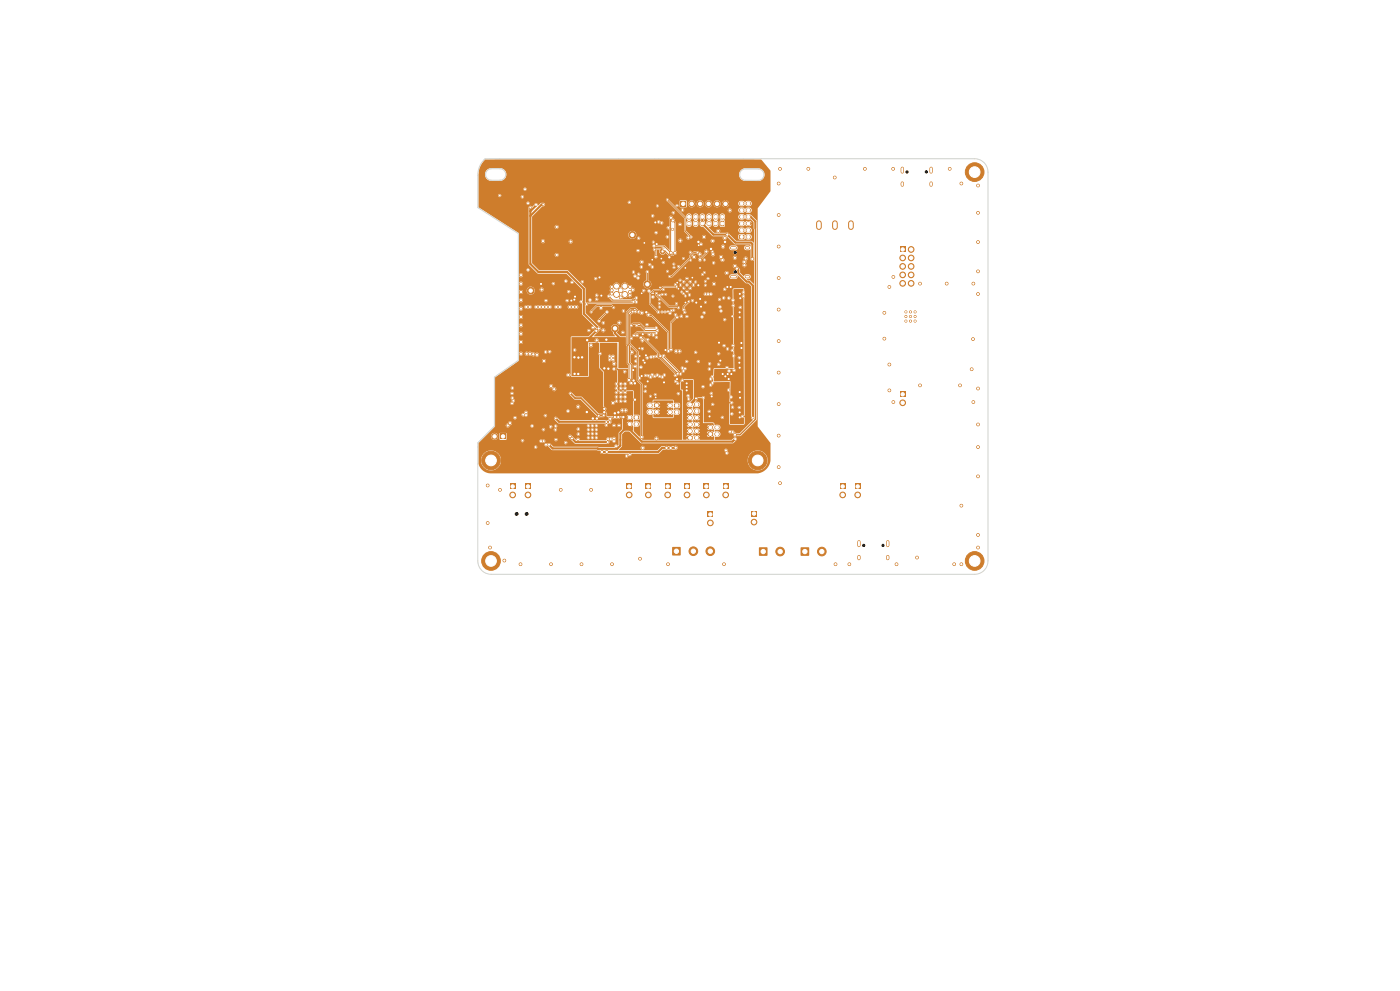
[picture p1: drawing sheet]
<svg xmlns="http://www.w3.org/2000/svg" width="420mm" height="297mm" viewBox="0 0 420 297" stroke-linecap="round" stroke-linejoin="round" font-family="sans-serif">
<circle cx="292.4" cy="51.6" r="2.8" fill="#ce7d2c" stroke="#ce7d2c" stroke-width=".3"/>
<path d="M205.2 144.9h1.7v1.7h-1.7z" fill="#ce7d2c"/>
<circle cx="206.1" cy="148.3" r=".85" fill="#ce7d2c" stroke="#ce7d2c" stroke-width=".3"/>
<path d="M240.2 164.1h2.5v2.4h-2.5z" fill="#ce7d2c"/>
<g fill="#ce7d2c" stroke="#ce7d2c" stroke-width=".3">
<circle cx="246.5" cy="165.3" r="1.3"/>
<circle cx="227.3" cy="138" r="2.8"/>
</g>
<path d="M211.1 144.9h1.6v1.7h-1.6z" fill="#ce7d2c"/>
<circle cx="211.9" cy="148.3" r=".85" fill="#ce7d2c" stroke="#ce7d2c" stroke-width=".3"/>
<path d="M190.1 124.6l1.5-.1 .1 1-1.5 .2z" fill="#ce7d2c"/>
<path d="M188.7 125.1h.4M188.7 127.1h.4M190.7 127.1h.4" fill="none" stroke="#ce7d2c" stroke-width="1.2"/>
<circle cx="147.3" cy="138" r="2.8" fill="#ce7d2c" stroke="#ce7d2c" stroke-width=".3"/>
<path d="M202.2 121l1.5-.1 .1 1.1-1.5 .1z" fill="#ce7d2c"/>
<path d="M200.8 121.5h.4M200.8 123.5h.4M202.8 123.5h.4" fill="none" stroke="#ce7d2c" stroke-width="1.2"/>
<g fill="#ce7d2c" stroke="#ce7d2c" stroke-width=".3">
<circle cx="271.8" cy="93.5" r=".3"/>
<circle cx="271.8" cy="94.9" r=".3"/>
<circle cx="271.8" cy="96.2" r=".3"/>
<circle cx="273.1" cy="93.5" r=".3"/>
<circle cx="273.1" cy="94.9" r=".3"/>
<circle cx="273.1" cy="96.2" r=".3"/>
<circle cx="274.5" cy="93.5" r=".3"/>
<circle cx="274.5" cy="94.9" r=".3"/>
<circle cx="274.5" cy="96.2" r=".3"/>
</g>
<path d="M256.5 144.9h1.6v1.7h-1.6z" fill="#ce7d2c"/>
<g fill="#ce7d2c" stroke="#ce7d2c" stroke-width=".3">
<circle cx="257.3" cy="148.3" r=".85"/>
<circle cx="292.4" cy="168.1" r="2.8"/>
</g>
<path d="M212.2 153.3h1.7v1.7h-1.7z" fill="#ce7d2c"/>
<g fill="#ce7d2c" stroke="#ce7d2c" stroke-width=".3">
<circle cx="213.1" cy="156.7" r=".85"/>
<circle cx="184.5" cy="98.4" r="1"/>
<circle cx="187.5" cy="88.2" r=".85"/>
<circle cx="184.9" cy="88.2" r=".85"/>
<circle cx="184.9" cy="85.7" r=".85"/>
<circle cx="187.5" cy="85.7" r=".85"/>
<circle cx="186.2" cy="87" r=".65"/>
</g>
<path d="M187.9 144.9h1.7v1.7h-1.7z" fill="#ce7d2c"/>
<circle cx="188.7" cy="148.3" r=".85" fill="#ce7d2c" stroke="#ce7d2c" stroke-width=".3"/>
<path d="M196.2 120.9h1.5l.1 1-1.5 .2z" fill="#ce7d2c"/>
<path d="M194.8 121.5h.4M194.8 123.5h.4M196.8 123.5h.4" fill="none" stroke="#ce7d2c" stroke-width="1.2"/>
<path d="M212.3 129.6l1.5-.1 .1 1-1.5 .2z" fill="#ce7d2c"/>
<path d="M212.9 128.1h.4M214.9 130.1h.4M214.9 128.1h.4" fill="none" stroke="#ce7d2c" stroke-width="1.2"/>
<circle cx="194.2" cy="85.2" r="1" fill="#ce7d2c" stroke="#ce7d2c" stroke-width=".3"/>
<path d="M251.9 144.9h1.7v1.7h-1.7z" fill="#ce7d2c"/>
<g fill="#ce7d2c" stroke="#ce7d2c" stroke-width=".3">
<circle cx="252.8" cy="148.3" r=".85"/>
<circle cx="159.2" cy="87.1" r="1"/>
</g>
<path d="M269.9 73.9h1.7v1.7h-1.7z" fill="#ce7d2c"/>
<g fill="#ce7d2c" stroke="#ce7d2c" stroke-width=".3">
<circle cx="273.3" cy="74.8" r=".85"/>
<circle cx="270.8" cy="77.3" r=".85"/>
<circle cx="273.3" cy="77.3" r=".85"/>
<circle cx="270.8" cy="79.8" r=".85"/>
<circle cx="273.3" cy="79.8" r=".85"/>
<circle cx="270.8" cy="82.4" r=".85"/>
<circle cx="273.3" cy="82.4" r=".85"/>
<circle cx="270.8" cy="84.9" r=".85"/>
<circle cx="273.3" cy="84.9" r=".85"/>
</g>
<path d="M245.7 66.9v1.2M250.5 66.9v1.2M255.3 66.9v1.2" fill="none" stroke="#ce7d2c" stroke-width="1.7"/>
<path d="M216.8 144.9h1.7v1.7h-1.7z" fill="#ce7d2c"/>
<circle cx="217.7" cy="148.3" r=".85" fill="#ce7d2c" stroke="#ce7d2c" stroke-width=".3"/>
<path d="M152.9 144.9h1.7v1.7h-1.7z" fill="#ce7d2c"/>
<circle cx="153.8" cy="148.3" r=".85" fill="#ce7d2c" stroke="#ce7d2c" stroke-width=".3"/>
<path d="M225.3 153.1h1.8v1.7h-1.8z" fill="#ce7d2c"/>
<circle cx="226.2" cy="156.5" r=".85" fill="#ce7d2c" stroke="#ce7d2c" stroke-width=".3"/>
<path d="M193.6 144.9h1.7v1.7h-1.7z" fill="#ce7d2c"/>
<circle cx="194.5" cy="148.3" r=".85" fill="#ce7d2c" stroke="#ce7d2c" stroke-width=".3"/>
<path d="M269.9 117.3h1.7v1.7h-1.7z" fill="#ce7d2c"/>
<g fill="#ce7d2c" stroke="#ce7d2c" stroke-width=".3">
<circle cx="270.8" cy="120.7" r=".85"/>
<circle cx="206.1" cy="83.5" r=".3"/>
<circle cx="205.1" cy="84.4" r=".3"/>
<circle cx="204.1" cy="85.4" r=".3"/>
<circle cx="207.1" cy="84.4" r=".3"/>
<circle cx="206.1" cy="85.4" r=".3"/>
<circle cx="205.1" cy="86.4" r=".3"/>
<circle cx="208" cy="85.4" r=".3"/>
<circle cx="207.1" cy="86.4" r=".3"/>
<circle cx="206.1" cy="87.4" r=".3"/>
</g>
<path d="M257.7 162.4v1.1M257.7 166.8v.6M266.3 162.4v1.1M266.3 166.8v.6" fill="none" stroke="#ce7d2c" stroke-width="1"/>
<path d="M150.1 129.9h1.7v1.7h-1.7z" fill="#ce7d2c"/>
<g fill="#ce7d2c" stroke="#ce7d2c" stroke-width=".3">
<circle cx="148.4" cy="130.8" r=".85"/>
<circle cx="147.3" cy="168.1" r="2.8"/>
</g>
<path d="M227.7 164.1h2.5v2.4h-2.5z" fill="#ce7d2c"/>
<circle cx="234" cy="165.3" r="1.3" fill="#ce7d2c" stroke="#ce7d2c" stroke-width=".3"/>
<path d="M221.7 70.5l1.5-.1 .1 1-1.5 .2z" fill="#ce7d2c"/>
<path d="M222.3 69h.4M222.3 67h.4M222.3 65h.4M222.3 63h.4M222.3 61h.4M224.3 71h.4M224.3 69h.4M224.3 67h.4M224.3 65h.4M224.3 63h.4M224.3 61h.4" fill="none" stroke="#ce7d2c" stroke-width="1.2"/>
<path d="M206.2 130.7l1.5-.1 .1 1-1.5 .2z" fill="#ce7d2c"/>
<path d="M206.8 129.2h.4M206.8 127.2h.4M206.8 125.2h.4M206.8 123.2h.4M206.8 121.2h.4M208.8 131.2h.4M208.8 129.2h.4M208.8 127.2h.4M208.8 125.2h.4M208.8 123.2h.4M208.8 121.2h.4" fill="none" stroke="#ce7d2c" stroke-width="1.2"/>
<path d="M201.7 164h2.4v2.4h-2.4z" fill="#ce7d2c"/>
<g fill="#ce7d2c" stroke="#ce7d2c" stroke-width=".3">
<circle cx="208" cy="165.2" r="1.3"/>
<circle cx="213.1" cy="165.2" r="1.3"/>
</g>
<path d="M270.7 50.4v1.1M270.7 54.9v.6M279.3 50.4v1.1M279.3 54.9v.6" fill="none" stroke="#ce7d2c" stroke-width="1"/>
<path d="M199.5 144.9h1.6v1.7h-1.6z" fill="#ce7d2c"/>
<circle cx="200.3" cy="148.3" r=".85" fill="#ce7d2c" stroke="#ce7d2c" stroke-width=".3"/>
<path d="M216.2 66.2l1.1 .1-.2 1.5-1-.1z" fill="#ce7d2c"/>
<path d="M206.7 64.8v.4M206.7 66.8v.4M208.7 64.8v.4M208.7 66.8v.4M210.7 64.8v.4M210.7 66.8v.4M212.7 64.8v.4M212.7 66.8v.4M214.7 64.8v.4M214.7 66.8v.4M216.7 64.8v.4" fill="none" stroke="#ce7d2c" stroke-width="1.2"/>
<path d="M157.5 144.9h1.7v1.7h-1.7z" fill="#ce7d2c"/>
<circle cx="158.4" cy="148.3" r=".85" fill="#ce7d2c" stroke="#ce7d2c" stroke-width=".3"/>
<path d="M204.1 60.2h1.7v1.8h-1.7z" fill="#ce7d2c"/>
<g fill="#ce7d2c" stroke="#ce7d2c" stroke-width=".3">
<circle cx="207.5" cy="61.1" r=".85"/>
<circle cx="210" cy="61.1" r=".85"/>
<circle cx="212.6" cy="61.1" r=".85"/>
<circle cx="215.1" cy="61.1" r=".85"/>
<circle cx="217.6" cy="61.1" r=".85"/>
<circle cx="189.7" cy="70.4" r="1"/>
<circle cx="183.9" cy="106.8" r=".3"/>
<circle cx="182.9" cy="106.8" r=".3"/>
<circle cx="183.9" cy="107.8" r=".3"/>
<circle cx="182.9" cy="107.8" r=".3"/>
<circle cx="176.5" cy="131.2" r=".25"/>
<circle cx="177.7" cy="131.2" r=".25"/>
<circle cx="178.9" cy="131.2" r=".25"/>
<circle cx="176.5" cy="130" r=".25"/>
<circle cx="177.7" cy="130" r=".25"/>
<circle cx="178.9" cy="130" r=".25"/>
<circle cx="176.5" cy="128.8" r=".25"/>
<circle cx="177.7" cy="128.8" r=".25"/>
<circle cx="178.9" cy="128.8" r=".25"/>
<circle cx="177.7" cy="127.6" r=".25"/>
<circle cx="176.5" cy="127.6" r=".25"/>
<circle cx="178.9" cy="127.6" r=".25"/>
<circle cx="187.5" cy="120.2" r=".3"/>
<circle cx="187.5" cy="118.9" r=".3"/>
<circle cx="187.5" cy="117.7" r=".3"/>
<circle cx="187.5" cy="116.4" r=".3"/>
<circle cx="187.5" cy="115.1" r=".3"/>
<circle cx="186.2" cy="120.2" r=".3"/>
<circle cx="186.2" cy="118.9" r=".3"/>
<circle cx="186.2" cy="117.7" r=".3"/>
<circle cx="186.2" cy="116.4" r=".3"/>
<circle cx="186.2" cy="115.1" r=".3"/>
<circle cx="184.9" cy="120.2" r=".3"/>
<circle cx="184.9" cy="118.9" r=".3"/>
<circle cx="184.9" cy="117.7" r=".3"/>
<circle cx="184.9" cy="116.4" r=".3"/>
<circle cx="184.9" cy="115.1" r=".3"/>
<circle cx="206.5" cy="71.2" r=".4"/>
<circle cx="207.2" cy="77.9" r=".23"/>
<circle cx="207.1" cy="75.6" r=".23"/>
<circle cx="158" cy="106" r=".4"/>
<circle cx="156.7" cy="59" r=".28"/>
<circle cx="177.3" cy="103.5" r=".4"/>
<circle cx="210.3" cy="73.2" r=".3"/>
<circle cx="197.2" cy="61.7" r=".23"/>
<circle cx="212.8" cy="123.3" r=".28"/>
<circle cx="293.4" cy="81.3" r=".4"/>
<circle cx="293.4" cy="164.1" r=".4"/>
<circle cx="189.5" cy="105.6" r=".4"/>
<circle cx="191.6" cy="71.4" r=".28"/>
<circle cx="275.1" cy="167.1" r=".4"/>
<circle cx="200.4" cy="169.1" r=".4"/>
<circle cx="149.9" cy="58.6" r=".28"/>
<circle cx="197.8" cy="89.7" r=".23"/>
<circle cx="151.3" cy="168" r=".4"/>
<circle cx="216.9" cy="73.9" r=".4"/>
<circle cx="216.7" cy="125.1" r=".28"/>
<circle cx="166.9" cy="92" r=".4"/>
<circle cx="157.5" cy="56.7" r=".28"/>
<circle cx="186.2" cy="89.1" r=".4"/>
<circle cx="291.9" cy="101.6" r=".4"/>
<circle cx="219.5" cy="120.7" r=".28"/>
<circle cx="146.3" cy="156.8" r=".4"/>
<circle cx="205.5" cy="110.5" r=".28"/>
<circle cx="200.4" cy="93.4" r=".23"/>
<circle cx="213.8" cy="72.2" r=".4"/>
<circle cx="268" cy="83" r=".4"/>
<circle cx="199.5" cy="93.5" r=".23"/>
<circle cx="156.8" cy="132.1" r=".3"/>
<circle cx="203.5" cy="118" r=".28"/>
<circle cx="292" cy="85" r=".4"/>
<circle cx="268" cy="120.5" r=".4"/>
<circle cx="292" cy="120.5" r=".4"/>
<circle cx="170.1" cy="90.1" r=".28"/>
<circle cx="198.6" cy="88.2" r=".23"/>
<circle cx="158.4" cy="60.9" r=".28"/>
<circle cx="220.1" cy="106.7" r=".28"/>
<circle cx="213.8" cy="121.2" r=".28"/>
<circle cx="293.4" cy="160.3" r=".4"/>
<circle cx="156.3" cy="100" r=".4"/>
<circle cx="195.9" cy="89" r=".3"/>
<circle cx="293.4" cy="116.4" r=".4"/>
<circle cx="217.4" cy="86.7" r=".28"/>
<circle cx="217.2" cy="103.6" r=".28"/>
<circle cx="233.6" cy="130.6" r=".4"/>
<circle cx="193.1" cy="87.1" r=".3"/>
<circle cx="187.4" cy="111.4" r=".3"/>
<circle cx="169.7" cy="132.6" r=".3"/>
<circle cx="156.3" cy="87.5" r=".4"/>
<circle cx="163.8" cy="90.1" r=".28"/>
<circle cx="223.3" cy="78.5" r=".4"/>
<circle cx="205" cy="77.4" r=".23"/>
<circle cx="221.8" cy="107.2" r=".28"/>
<circle cx="202.1" cy="92.9" r=".23"/>
<circle cx="242.5" cy="50.6" r=".4"/>
<circle cx="212.4" cy="83.5" r=".23"/>
<circle cx="204.8" cy="63" r=".3"/>
<circle cx="267.9" cy="50.6" r=".4"/>
<circle cx="156.3" cy="90" r=".4"/>
<circle cx="217.2" cy="169.1" r=".4"/>
<circle cx="222.1" cy="92.1" r=".28"/>
<circle cx="163.2" cy="108.2" r=".4"/>
<circle cx="266.8" cy="86" r=".4"/>
<circle cx="147" cy="164.1" r=".4"/>
<circle cx="233.6" cy="64.4" r=".4"/>
<circle cx="211.3" cy="77.9" r=".23"/>
<circle cx="197.8" cy="92" r=".23"/>
<circle cx="183.5" cy="87" r=".4"/>
<circle cx="218.9" cy="63.1" r=".4"/>
<circle cx="177.3" cy="146.8" r=".4"/>
<circle cx="266.8" cy="117" r=".4"/>
<circle cx="293.4" cy="127.2" r=".4"/>
<circle cx="211.6" cy="85.5" r=".23"/>
<circle cx="276" cy="85" r=".4"/>
<circle cx="198.5" cy="66.8" r=".28"/>
<circle cx="215.6" cy="106" r=".28"/>
<circle cx="167" cy="76.4" r=".4"/>
<circle cx="160.9" cy="92" r=".4"/>
<circle cx="150" cy="146.8" r=".4"/>
<circle cx="286.2" cy="169.1" r=".4"/>
<circle cx="201.4" cy="93.1" r=".23"/>
<circle cx="198.6" cy="93.5" r=".23"/>
<circle cx="204.7" cy="114" r=".3"/>
<circle cx="156.2" cy="169.1" r=".4"/>
<circle cx="172.4" cy="104.9" r=".28"/>
<circle cx="204.4" cy="94.8" r=".3"/>
<circle cx="293.4" cy="88.1" r=".4"/>
<circle cx="156.9" cy="124.3" r=".3"/>
<circle cx="184.8" cy="133.7" r=".3"/>
<circle cx="153.7" cy="119.3" r=".28"/>
<circle cx="217.4" cy="95.8" r=".28"/>
<circle cx="153.6" cy="120.9" r=".28"/>
<circle cx="188.8" cy="60.6" r=".28"/>
<circle cx="195.8" cy="64.7" r=".28"/>
<circle cx="220" cy="91.6" r=".28"/>
<circle cx="189.8" cy="86.8" r=".4"/>
<circle cx="293.4" cy="134" r=".4"/>
<circle cx="179" cy="102" r=".4"/>
<circle cx="202.2" cy="80.2" r=".23"/>
<circle cx="197.8" cy="90.9" r=".23"/>
<circle cx="212.9" cy="109" r=".28"/>
<circle cx="183.8" cy="120.7" r=".4"/>
<circle cx="192.8" cy="134.2" r=".4"/>
<circle cx="288.4" cy="151.5" r=".4"/>
<circle cx="266.8" cy="109.2" r=".4"/>
<circle cx="250.6" cy="169.1" r=".4"/>
<circle cx="165.3" cy="169.1" r=".4"/>
<circle cx="265.3" cy="93.7" r=".4"/>
<circle cx="192" cy="167.5" r=".4"/>
<circle cx="183.1" cy="125.5" r=".4"/>
<circle cx="219.9" cy="90" r=".28"/>
<circle cx="153.7" cy="116.3" r=".28"/>
<circle cx="193.6" cy="117.3" r=".28"/>
<circle cx="284.9" cy="50.6" r=".4"/>
<circle cx="183.5" cy="86" r=".4"/>
<circle cx="203.1" cy="61.6" r=".23"/>
<circle cx="210.9" cy="115.9" r=".28"/>
<circle cx="214.2" cy="85.1" r=".4"/>
<circle cx="198.9" cy="74.3" r=".23"/>
<circle cx="200.2" cy="81.3" r=".23"/>
<circle cx="276" cy="115.5" r=".4"/>
<circle cx="202" cy="63.7" r=".3"/>
<circle cx="250.4" cy="53.2" r=".4"/>
<circle cx="161.1" cy="106.3" r=".4"/>
<circle cx="193.6" cy="115.8" r=".23"/>
<circle cx="218.1" cy="110.2" r=".28"/>
<circle cx="212.8" cy="110.6" r=".28"/>
<circle cx="168.2" cy="146.8" r=".4"/>
<circle cx="218" cy="81.8" r=".4"/>
<circle cx="173.4" cy="121.9" r=".4"/>
<circle cx="179" cy="88.5" r=".3"/>
<circle cx="293.4" cy="142.8" r=".4"/>
<circle cx="211.6" cy="90.6" r=".23"/>
<circle cx="156.3" cy="82.5" r=".4"/>
<circle cx="196.6" cy="118.3" r=".23"/>
<circle cx="185.7" cy="127.5" r=".3"/>
<circle cx="293.4" cy="63.8" r=".4"/>
<circle cx="154" cy="120.1" r=".28"/>
<circle cx="291.5" cy="110.7" r=".4"/>
<circle cx="189" cy="86" r=".4"/>
<circle cx="174.4" cy="169.1" r=".4"/>
<circle cx="208.2" cy="77" r=".4"/>
<circle cx="215.5" cy="69.2" r=".4"/>
<circle cx="198.8" cy="75.3" r=".4"/>
<circle cx="201.9" cy="88.7" r=".23"/>
<circle cx="160" cy="106.2" r=".4"/>
<circle cx="288" cy="115.5" r=".4"/>
<circle cx="195.1" cy="118.8" r=".23"/>
<circle cx="234" cy="50.6" r=".4"/>
<circle cx="293.4" cy="55.6" r=".4"/>
<circle cx="218.2" cy="104.6" r=".28"/>
<circle cx="166.6" cy="128.8" r=".3"/>
<circle cx="218.6" cy="116.9" r=".28"/>
<circle cx="194.3" cy="101.8" r=".28"/>
<circle cx="156.3" cy="92.5" r=".4"/>
<circle cx="204.7" cy="110.3" r=".28"/>
<circle cx="156.3" cy="106" r=".4"/>
<circle cx="211.2" cy="71" r=".4"/>
<circle cx="213.4" cy="117.9" r=".28"/>
<circle cx="158.9" cy="92" r=".4"/>
<circle cx="164.9" cy="92" r=".4"/>
<circle cx="161.9" cy="92" r=".4"/>
<circle cx="201.7" cy="68.7" r=".3"/>
<circle cx="211.6" cy="84.3" r=".23"/>
<circle cx="215.9" cy="89.8" r=".28"/>
<circle cx="233.6" cy="92.8" r=".4"/>
<circle cx="199" cy="86.8" r=".23"/>
<circle cx="146.3" cy="145.5" r=".4"/>
<circle cx="197.6" cy="66.5" r=".28"/>
<circle cx="211" cy="119.2" r=".28"/>
<circle cx="162.5" cy="86.8" r=".4"/>
<circle cx="209.5" cy="108.3" r=".28"/>
<circle cx="268.9" cy="169.1" r=".4"/>
<circle cx="163.9" cy="92" r=".4"/>
<circle cx="190.5" cy="109.8" r=".28"/>
<circle cx="154.5" cy="125.2" r=".3"/>
<circle cx="196.9" cy="131.4" r=".4"/>
<circle cx="199.7" cy="88.2" r=".23"/>
<circle cx="163.6" cy="124.6" r=".3"/>
<circle cx="162.9" cy="72.3" r=".4"/>
<circle cx="184.2" cy="127.5" r=".3"/>
<circle cx="167.9" cy="92" r=".4"/>
<circle cx="194.1" cy="97.3" r=".28"/>
<circle cx="288.4" cy="169.1" r=".4"/>
<circle cx="191.4" cy="75.1" r=".28"/>
<circle cx="167" cy="68" r=".4"/>
<circle cx="200.2" cy="71" r=".28"/>
<circle cx="200.5" cy="68.3" r=".3"/>
<circle cx="216.3" cy="93.2" r=".28"/>
<circle cx="233.6" cy="55" r=".4"/>
<circle cx="288.4" cy="55" r=".4"/>
<circle cx="170.4" cy="123.2" r=".3"/>
<circle cx="172.9" cy="92" r=".4"/>
<circle cx="171.9" cy="92" r=".4"/>
<circle cx="158.4" cy="80.9" r=".28"/>
<circle cx="265.3" cy="101.5" r=".4"/>
<circle cx="156.3" cy="97.5" r=".4"/>
<circle cx="293.4" cy="72.6" r=".4"/>
<circle cx="259.5" cy="50.6" r=".4"/>
<circle cx="221.8" cy="122.1" r=".28"/>
<circle cx="284" cy="85" r=".4"/>
<circle cx="153.6" cy="117.9" r=".28"/>
<circle cx="205" cy="111.2" r=".28"/>
<circle cx="188.9" cy="88.5" r=".4"/>
<circle cx="156.3" cy="102.5" r=".4"/>
<circle cx="202.9" cy="91" r=".23"/>
<circle cx="190.7" cy="108.2" r=".28"/>
<circle cx="233.6" cy="121.1" r=".4"/>
<circle cx="199.3" cy="112.4" r=".28"/>
<circle cx="156.3" cy="85" r=".4"/>
<circle cx="163.7" cy="105.5" r=".28"/>
<circle cx="170.9" cy="92" r=".4"/>
<circle cx="202.6" cy="85.3" r=".23"/>
<circle cx="190.7" cy="106.8" r=".28"/>
<circle cx="179" cy="89.7" r=".3"/>
<circle cx="162.9" cy="92" r=".4"/>
<circle cx="219.8" cy="122.1" r=".28"/>
<circle cx="183.5" cy="88" r=".4"/>
<circle cx="156.3" cy="95" r=".4"/>
<circle cx="233.6" cy="102.2" r=".4"/>
<circle cx="215.6" cy="109.2" r=".28"/>
<circle cx="233.6" cy="140" r=".4"/>
<circle cx="159" cy="106" r=".4"/>
<circle cx="254.8" cy="169.1" r=".4"/>
<circle cx="185.8" cy="96.7" r=".4"/>
<circle cx="233.6" cy="83.3" r=".4"/>
<circle cx="233.6" cy="111.7" r=".4"/>
<circle cx="183.6" cy="169.1" r=".4"/>
<circle cx="197.8" cy="88.5" r=".23"/>
<circle cx="206" cy="108.3" r=".28"/>
<circle cx="157.9" cy="92" r=".4"/>
<circle cx="233.6" cy="73.9" r=".4"/>
<circle cx="234" cy="144.8" r=".4"/>
<circle cx="194.7" cy="87.2" r=".3"/>
<circle cx="188.9" cy="87.5" r=".4"/>
<circle cx="181" cy="99" r=".4"/>
<circle cx="170.5" cy="112.4" r=".4"/>
<circle cx="171.2" cy="72.4" r=".4"/>
<circle cx="219.7" cy="105" r=".28"/>
<circle cx="184.2" cy="109" r=".4"/>
<circle cx="209.9" cy="76.2" r=".4"/>
<circle cx="213.9" cy="76.2" r=".4"/>
<circle cx="213.7" cy="75.4" r=".23"/>
<circle cx="210" cy="77.8" r=".4"/>
<circle cx="211.9" cy="75.4" r=".4"/>
<circle cx="214.8" cy="82.7" r=".23"/>
<circle cx="177.9" cy="125.4" r=".4"/>
<circle cx="184.2" cy="110.6" r=".28"/>
<circle cx="189.9" cy="110.9" r=".28"/>
<circle cx="179.8" cy="83.1" r=".28"/>
<circle cx="191.9" cy="106.7" r=".23"/>
<circle cx="193.8" cy="106.5" r=".28"/>
<circle cx="203.5" cy="86.5" r=".23"/>
<circle cx="180.4" cy="88.6" r=".28"/>
<circle cx="210" cy="80.3" r=".23"/>
<circle cx="215.7" cy="102.7" r=".28"/>
<circle cx="195.9" cy="87.9" r=".23"/>
<circle cx="181.3" cy="122.5" r=".4"/>
<circle cx="205.6" cy="80.3" r=".23"/>
<circle cx="219.7" cy="94.8" r=".28"/>
<circle cx="192.5" cy="112.7" r=".28"/>
<circle cx="198.4" cy="77.5" r=".23"/>
<circle cx="162.3" cy="85.1" r=".28"/>
<circle cx="176" cy="123.5" r=".4"/>
<circle cx="209.5" cy="85.5" r=".3"/>
<circle cx="193.4" cy="108.7" r=".28"/>
<circle cx="172.5" cy="88.9" r=".28"/>
<circle cx="193" cy="108" r=".28"/>
<circle cx="212.9" cy="124.8" r=".28"/>
<circle cx="190.5" cy="119.8" r=".4"/>
<circle cx="193.3" cy="72.8" r=".23"/>
<circle cx="208.9" cy="90.7" r=".28"/>
<circle cx="213.5" cy="118.8" r=".28"/>
<circle cx="207.7" cy="83.2" r=".23"/>
<circle cx="171.4" cy="90.1" r=".28"/>
<circle cx="179" cy="125.4" r=".4"/>
<circle cx="219.2" cy="86" r=".28"/>
<circle cx="192.5" cy="87.9" r=".23"/>
<circle cx="199.7" cy="104.9" r=".28"/>
<circle cx="181.3" cy="123.6" r=".4"/>
<circle cx="196.6" cy="66.7" r=".28"/>
<circle cx="209.5" cy="72.5" r=".4"/>
<circle cx="195.7" cy="77.8" r=".23"/>
<circle cx="200.8" cy="77.1" r=".4"/>
<circle cx="208.8" cy="119.4" r=".28"/>
<circle cx="217.5" cy="72.5" r=".4"/>
<circle cx="199.2" cy="114.6" r=".28"/>
<circle cx="196.7" cy="119.1" r=".23"/>
<circle cx="197" cy="73.2" r=".28"/>
<circle cx="218.2" cy="86" r=".28"/>
<circle cx="205.6" cy="90.7" r=".23"/>
<circle cx="210" cy="89.6" r=".3"/>
<circle cx="192.8" cy="100.2" r=".3"/>
<circle cx="210.3" cy="91.9" r=".28"/>
<circle cx="203.2" cy="84.7" r=".23"/>
<circle cx="198" cy="86.1" r=".23"/>
<circle cx="190.1" cy="114" r=".4"/>
<circle cx="209.6" cy="73.5" r=".23"/>
<circle cx="203.1" cy="113.6" r=".28"/>
<circle cx="190.5" cy="114.9" r=".4"/>
<circle cx="194.3" cy="114.3" r=".28"/>
<circle cx="216.1" cy="108.1" r=".28"/>
<circle cx="213.3" cy="74.6" r=".4"/>
<circle cx="191.8" cy="104.4" r=".23"/>
<circle cx="193.9" cy="93.6" r=".4"/>
<circle cx="172.3" cy="89.8" r=".28"/>
<circle cx="216.7" cy="77.9" r=".4"/>
<circle cx="219.9" cy="103.6" r=".28"/>
<circle cx="179.6" cy="124.6" r=".3"/>
<circle cx="171.1" cy="117.9" r=".28"/>
<circle cx="181.1" cy="124.5" r=".3"/>
<circle cx="194.5" cy="112.6" r=".28"/>
<circle cx="193.7" cy="112.5" r=".28"/>
<circle cx="219.3" cy="119" r=".28"/>
<circle cx="202.8" cy="105.3" r=".4"/>
<circle cx="203.8" cy="105.3" r=".4"/>
<circle cx="202.7" cy="114.3" r=".28"/>
<circle cx="201.2" cy="75.8" r=".4"/>
<circle cx="201.3" cy="65.3" r=".4"/>
<circle cx="196.2" cy="73.7" r=".28"/>
<circle cx="202.1" cy="79.2" r=".23"/>
<circle cx="196.8" cy="69.7" r=".28"/>
<circle cx="202.5" cy="75.8" r=".4"/>
<circle cx="201.8" cy="66.1" r=".4"/>
<circle cx="196.3" cy="74.8" r=".28"/>
<circle cx="203.6" cy="79.8" r=".23"/>
<circle cx="196.8" cy="77" r=".28"/>
<circle cx="221.9" cy="110.2" r=".28"/>
<circle cx="222" cy="119.2" r=".28"/>
<circle cx="216.8" cy="112.1" r=".28"/>
<circle cx="221.9" cy="117.5" r=".28"/>
<circle cx="221.9" cy="125.1" r=".28"/>
<circle cx="217.6" cy="112.8" r=".28"/>
<circle cx="221.8" cy="108.7" r=".28"/>
<circle cx="219.4" cy="112.1" r=".28"/>
<circle cx="222.4" cy="102.8" r=".28"/>
<circle cx="221.9" cy="123.6" r=".28"/>
<circle cx="222.4" cy="104.3" r=".28"/>
<circle cx="218.3" cy="112.1" r=".28"/>
<circle cx="221.9" cy="93.6" r=".28"/>
<circle cx="222.1" cy="89.4" r=".28"/>
<circle cx="221.9" cy="95.1" r=".28"/>
<circle cx="221.9" cy="88.1" r=".28"/>
<circle cx="218.6" cy="113.6" r=".28"/>
<circle cx="192.3" cy="110" r=".28"/>
<circle cx="196.9" cy="101.1" r=".28"/>
<circle cx="195.2" cy="113" r=".28"/>
<circle cx="220.2" cy="111" r=".28"/>
<circle cx="218.7" cy="111.2" r=".28"/>
<circle cx="195.7" cy="112.3" r=".28"/>
<circle cx="196.4" cy="112.8" r=".28"/>
<circle cx="197.2" cy="112.4" r=".28"/>
<circle cx="222.7" cy="124.8" r=".28"/>
<circle cx="197.9" cy="112.8" r=".28"/>
<circle cx="219.5" cy="124" r=".28"/>
<circle cx="198.7" cy="113" r=".28"/>
<circle cx="204.1" cy="112.1" r=".28"/>
<circle cx="199.1" cy="106.6" r=".28"/>
<circle cx="203.3" cy="112" r=".28"/>
<circle cx="198.1" cy="106.7" r=".28"/>
<circle cx="217.1" cy="89.3" r=".28"/>
<circle cx="218.6" cy="89.3" r=".28"/>
<circle cx="210.6" cy="95" r=".28"/>
<circle cx="196.9" cy="106.8" r=".28"/>
<circle cx="211.2" cy="93.7" r=".28"/>
<circle cx="196.1" cy="106.9" r=".28"/>
<circle cx="213.3" cy="88.1" r=".28"/>
<circle cx="195.3" cy="107" r=".28"/>
<circle cx="212.4" cy="88.1" r=".28"/>
<circle cx="194.1" cy="107.2" r=".28"/>
<circle cx="194.8" cy="100.3" r=".3"/>
<circle cx="196" cy="100.4" r=".28"/>
<circle cx="206.6" cy="119.6" r=".28"/>
<circle cx="206.4" cy="118.6" r=".28"/>
<circle cx="192.7" cy="104.5" r=".28"/>
<circle cx="191.9" cy="113.3" r=".28"/>
<circle cx="220.5" cy="131.6" r=".28"/>
<circle cx="184.4" cy="123.9" r=".4"/>
<circle cx="182.5" cy="110.5" r=".4"/>
<circle cx="185.5" cy="123.6" r=".4"/>
<circle cx="163.8" cy="133.3" r=".28"/>
<circle cx="160.7" cy="134" r=".28"/>
<circle cx="166.7" cy="127.7" r=".28"/>
<circle cx="164.7" cy="133.3" r=".28"/>
<circle cx="184.4" cy="125" r=".4"/>
<circle cx="187" cy="125" r=".4"/>
<circle cx="185.5" cy="125" r=".4"/>
<circle cx="181.3" cy="110.4" r=".4"/>
<circle cx="225.8" cy="125.2" r=".28"/>
<circle cx="221.1" cy="80.5" r=".4"/>
<circle cx="217.4" cy="71.3" r=".4"/>
<circle cx="200.2" cy="59.9" r=".23"/>
<circle cx="207.3" cy="71" r=".23"/>
<circle cx="166.8" cy="131.8" r=".3"/>
<circle cx="165.2" cy="127.9" r=".3"/>
<circle cx="216" cy="92" r=".28"/>
<circle cx="194.2" cy="81.5" r=".28"/>
<circle cx="214.1" cy="78.8" r=".28"/>
<circle cx="203.5" cy="92.2" r=".23"/>
<circle cx="196.9" cy="87.9" r=".23"/>
<circle cx="220.4" cy="79.7" r=".4"/>
<circle cx="220.5" cy="77.2" r=".4"/>
<circle cx="206" cy="116" r=".28"/>
<circle cx="206" cy="117" r=".28"/>
<circle cx="220.5" cy="130.3" r=".4"/>
<circle cx="206" cy="114.9" r=".28"/>
<circle cx="203.3" cy="114.9" r=".28"/>
<circle cx="192.3" cy="101.2" r=".28"/>
<circle cx="202.6" cy="112.5" r=".28"/>
<circle cx="195.7" cy="80" r=".28"/>
<circle cx="206.8" cy="88.4" r=".28"/>
<circle cx="207.7" cy="90.1" r=".28"/>
<circle cx="194.9" cy="79.3" r=".28"/>
<circle cx="181.9" cy="101.8" r=".4"/>
<circle cx="180" cy="106" r=".28"/>
<circle cx="173.5" cy="107.2" r=".4"/>
<circle cx="160.8" cy="61.4" r=".28"/>
<circle cx="172.4" cy="112.1" r=".4"/>
<circle cx="176.1" cy="102" r=".4"/>
<circle cx="178.9" cy="99.1" r=".4"/>
<circle cx="159.1" cy="62.2" r=".28"/>
<circle cx="173.5" cy="112.1" r=".4"/>
<circle cx="172.3" cy="107.1" r=".4"/>
<circle cx="179.6" cy="98.5" r=".4"/>
<circle cx="174.6" cy="107.1" r=".4"/>
<circle cx="163" cy="61.3" r=".28"/>
<circle cx="192.4" cy="80" r=".28"/>
<circle cx="166" cy="85" r=".28"/>
<circle cx="191.4" cy="83.3" r=".28"/>
<circle cx="169.8" cy="84.2" r=".28"/>
<circle cx="171.6" cy="84.6" r=".28"/>
<circle cx="190.5" cy="82.8" r=".28"/>
<circle cx="191.6" cy="82.2" r=".28"/>
<circle cx="174.7" cy="84.4" r=".28"/>
<circle cx="178.7" cy="83.5" r=".28"/>
<circle cx="190" cy="81.6" r=".28"/>
<circle cx="210.8" cy="82.2" r=".23"/>
<circle cx="208.7" cy="84.5" r=".23"/>
<circle cx="211.3" cy="81.7" r=".23"/>
<circle cx="186.7" cy="123" r=".4"/>
<circle cx="187.7" cy="123" r=".4"/>
<circle cx="159.6" cy="127.7" r=".3"/>
<circle cx="163" cy="128.7" r=".3"/>
<circle cx="153" cy="126.8" r=".4"/>
<circle cx="152.3" cy="127.5" r=".4"/>
<circle cx="157.8" cy="124.4" r=".3"/>
<circle cx="157.8" cy="123.6" r=".3"/>
<circle cx="162.3" cy="132.2" r=".3"/>
<circle cx="163.1" cy="132.2" r=".3"/>
<circle cx="190.6" cy="93.4" r=".3"/>
<circle cx="173.5" cy="130.1" r=".3"/>
<circle cx="189.4" cy="114.8" r=".4"/>
<circle cx="204" cy="67.3" r=".3"/>
<circle cx="223" cy="87.6" r=".28"/>
<circle cx="173.4" cy="131.7" r=".3"/>
<circle cx="219.8" cy="129.5" r=".3"/>
<circle cx="218" cy="135.8" r=".28"/>
<circle cx="188" cy="136.7" r=".28"/>
<circle cx="216.3" cy="77" r=".4"/>
<circle cx="204.1" cy="72.1" r=".4"/>
<circle cx="174.4" cy="90.5" r=".28"/>
<circle cx="204" cy="84" r=".23"/>
<circle cx="200.9" cy="82.8" r=".23"/>
<circle cx="209.2" cy="75.6" r=".23"/>
<circle cx="197.5" cy="93.5" r=".3"/>
<circle cx="203" cy="86" r=".23"/>
<circle cx="204.6" cy="87.5" r=".23"/>
<circle cx="223.7" cy="77.5" r=".4"/>
<circle cx="223.3" cy="79.5" r=".4"/>
<circle cx="205.1" cy="88" r=".23"/>
<circle cx="194.6" cy="94.3" r=".4"/>
<circle cx="200.5" cy="105.2" r=".28"/>
<circle cx="170.6" cy="87.4" r=".28"/>
<circle cx="177" cy="89.9" r=".28"/>
<circle cx="205.6" cy="88.7" r=".23"/>
<circle cx="192.5" cy="93.7" r=".4"/>
<circle cx="180.3" cy="92.2" r=".4"/>
<circle cx="164.9" cy="105.4" r=".28"/>
<circle cx="202.7" cy="94.4" r=".3"/>
<circle cx="205.1" cy="92.8" r=".3"/>
<circle cx="203.1" cy="95.1" r=".28"/>
<circle cx="206.6" cy="90.4" r=".23"/>
<circle cx="201.3" cy="104.8" r=".28"/>
<circle cx="201" cy="93.9" r=".28"/>
<circle cx="205.4" cy="93.6" r=".3"/>
<circle cx="196" cy="72.6" r=".23"/>
<circle cx="199" cy="78.7" r=".28"/>
<circle cx="211.6" cy="88.2" r=".3"/>
<circle cx="223" cy="88.8" r=".28"/>
<circle cx="188.9" cy="136.2" r=".28"/>
<circle cx="217.8" cy="134.9" r=".28"/>
<circle cx="219" cy="129.4" r=".28"/>
<circle cx="183.3" cy="131.6" r=".3"/>
<circle cx="184.2" cy="132.2" r=".3"/>
<circle cx="190" cy="90.5" r=".28"/>
<circle cx="175.9" cy="91.2" r=".28"/>
<circle cx="177.9" cy="98.2" r=".28"/>
<circle cx="176.7" cy="99.1" r=".28"/>
<circle cx="182.1" cy="93.5" r=".28"/>
<circle cx="179.7" cy="96.2" r=".28"/>
<circle cx="187" cy="93.2" r=".3"/>
<circle cx="181" cy="96.8" r=".3"/>
<circle cx="177.3" cy="93.5" r=".23"/>
<circle cx="184.1" cy="92.2" r=".23"/>
<circle cx="208.7" cy="105.6" r=".28"/>
<circle cx="182.3" cy="132.5" r=".3"/>
<circle cx="171" cy="130.8" r=".3"/>
<circle cx="166.3" cy="116.7" r=".4"/>
<circle cx="165.3" cy="115.7" r=".4"/>
<circle cx="182.4" cy="131.6" r=".3"/>
<circle cx="171.6" cy="131.4" r=".3"/>
<circle cx="199.9" cy="134.2" r=".4"/>
<circle cx="202.7" cy="134.2" r=".4"/>
<circle cx="182" cy="135.4" r=".4"/>
<circle cx="180.6" cy="135.4" r=".4"/>
<circle cx="201.2" cy="134.3" r=".4"/>
<circle cx="206.1" cy="94.9" r=".28"/>
<circle cx="186.9" cy="99.6" r=".3"/>
<circle cx="189.4" cy="101.4" r=".3"/>
<circle cx="196.8" cy="98.3" r=".28"/>
<circle cx="189.4" cy="97.6" r=".28"/>
<circle cx="213.7" cy="114.8" r=".28"/>
<circle cx="213.7" cy="112.9" r=".28"/>
<circle cx="191" cy="97.6" r=".28"/>
<circle cx="197.2" cy="99.1" r=".28"/>
<circle cx="190.2" cy="100.5" r=".28"/>
<circle cx="213.2" cy="113.6" r=".28"/>
<circle cx="196.9" cy="99.8" r=".28"/>
<circle cx="213.2" cy="115.4" r=".28"/>
<circle cx="191.1" cy="100.6" r=".28"/>
<circle cx="192.7" cy="102.1" r=".3"/>
<circle cx="188.7" cy="113.9" r=".4"/>
<circle cx="173.5" cy="128.6" r=".3"/>
<circle cx="191.6" cy="93.4" r=".3"/>
<circle cx="182.6" cy="88.8" r=".28"/>
<circle cx="190.9" cy="89.3" r=".28"/>
<circle cx="192.5" cy="78.5" r=".4"/>
<circle cx="190.9" cy="90.5" r=".28"/>
<circle cx="189.8" cy="93.4" r=".3"/>
<circle cx="192.5" cy="131" r=".4"/>
<circle cx="225.7" cy="77.6" r=".4"/>
<circle cx="218.2" cy="70.3" r=".4"/>
<circle cx="184.2" cy="131.4" r=".3"/>
<circle cx="181.9" cy="126.5" r=".3"/>
<circle cx="182.9" cy="126.5" r=".3"/>
<circle cx="181.9" cy="127.4" r=".3"/>
<circle cx="166.7" cy="125.4" r=".3"/>
</g>
<path d="M219.5 74.3h1.1M223.9 74.3h.6M219.5 82.9h1.1M223.9 82.9h.6" fill="none" stroke="#ce7d2c" stroke-width="1"/>
<g fill="none" stroke="#ce7d2c" stroke-width=".3">
<path d="M200.2 59.9l5.3 5.3v4l1.8 1.8M196.2 73.7h3l2 2.1M201.1 76.4h.1M201.2 65.3v10.4M201.8 66.1l.7 .6v9.1l-.7 .6h-1.1l-1.3-1.3v.5l-.4 .4h-.5l-.4-.4v-.5l.4-.5h-2l-.2 .2 .5 .2v2M209.2 75.6h-1l-1.2 1.2v.6l-5.4 5.4h-.7M211.9 75.4v.5l-1.9 1.9M182.1 93.5l-2.4 2.4v.3M182.6 88.8l1.2 1.2 6.5-.1 .6-.6M184.1 92.2l-.7-.6h-4.3l-1.8 1.9M189.4 97.6l.5-.6h2.1l1.3 1.3h3.5M189.8 93.4l-1 1v8.6l2.5 2.5v8.5l1.2 1.2"/>
<path d="M190 90.8h-13.7l-.4 .4M190 90.5v.2M190 90.7v.1M190.6 93.4l-.6-.6h-.5l-1.1 1.1v9.3l.4 .5v5l.6 .5v5.6M190.6 93.4h.1M191 97.6h1.1l1.5 1.5h3.6M191.6 93.4l-1-.9h-1.4l-1.2 1.2v9.7l.3 .2v5.3l.4 .4v4.6M194.2 81.5v3.7M194.6 94.3l.9 .3 4.9 4.9 .1 5.7M196.9 99.8l-.2-.2h-5.5l-1 .9M196.9 87.9v.5l.7 .7h.3l2.8 2.8h2.5l.4 .4M203 86h-4.1l-1 1h-1.8l-1.1 1.1v2.9l2.5 2.5"/>
<path d="M203.1 95.1h-.2l-1.6 1.6v8.1M203.2 84.7l.3 .3v1.5M203.2 84.8h.1M203.5 86.5h.9l1.8 1.8v1.8l-.6 .6M203.5 86.5l-.7 .8h-6.3l-.6 .6M206.6 90.4l-1.5 1.5v.9M184.2 110.6h.9l.7 .7M192.3 101.2h.6l4.6 4.6v1.2l.6 .3 4.5 4.5v.7M192.5 115.2v15.8M192.5 115.2h.1M198.1 106.7l5.2 5.3M199.1 106.6v.3l5.1 5.1"/>
<path d="M202.9 110.7h.1M203 111.7h.1M204.2 112h.1M181.3 122.6v1l.5 .4v.8l-.7 .6h-3.2M181.3 122.5v.1M205.4 123.1l1.6 .1"/>
</g>
<g fill="none" stroke="#ce7d2c" stroke-width=".63">
<path d="M159.1 62.2v16.9l2.4 2.4h8.6l5.1 5.1v7.4l4.4 4.5-3.5 3.5M160.8 61.4l-1.7 1.9M163 61.3h-.5l-3.4 3.4M210.7 65v2l3.3 3.3h4.2l2.4 2.4h4.7l.4 .4v4.5M224.5 65h.7l1.4 1.4v2M184.5 98.4v1.5l2.1 2.1M221.1 80.5l.4 .4v1l2.5 2.5h.7l1.2 1.2-.1 39.6M208.8 118.4v1l-1.8 1.8M166.7 125.4l1 1 15.2 .1M171 130.8l1.7 1.7h9.6M181.1 124.5l-1.5 .1M202.7 134.2h-4l-1.2 1.2h-16.9"/>
<path d="M220.5 131.6l-.7 .8h-27.3l-3.6-3.7v-1.6l-2.8 2.8v3.7l-1 .9-19.3-.1-1.1-1.1"/>
</g>
<path d="M171.1 117.9l1.4 1.4h1.8l5.3 5.3M180.7 109.8l2.3 2.3v9.1l1.3 1.6M181.3 110.4h.1M182.5 110.5l.8 .8v.6l-.3 .3M184.3 122.8l.1 1.1 .6-.6 .5 .3M184.3 122.7l-.1 .1" fill="none" stroke="#ce7d2c" stroke-width=".5"/>
<path d="M226.6 68.4v57.3l-4.6 4.6h-1.5M181.3 110.4l1.2 .1M182.4 131.6l-.1 .9M220.5 130.3h.1" fill="none" stroke="#ce7d2c" stroke-width=".4"/>
<path d="M182.9 126.5h-1v.9" fill="none" stroke="#ce7d2c" stroke-width=".34"/>
<g fill="#ce7d2c">
<path d="M196 120.1l5.8-.1 .1 .8-.6-.1v.5h-.6v-.5l-.3 .1-.4 .5h.7v.5h-.7l.5 .5h.2v-.4h.6v.4l.5-.1 .1 .6-.6-.1v.5h-.6v-.5l-.3 .1-.4 .5h.7v.5h-.7l.5 .5h.2v-.4h.6v.4l.5-.1 .1 .8-5.8 .1-.1-1 .7 .2v-.5h.6v.5l.3-.1 .4-.5h-.7v-.5h.7l-.7-.5v.4h-.6v-.4l-.6 .2-.1-.7 .7 .1v-.5h.6v.5l.5-.1 .2-.5h-.7v-.5h.7v-.1l-.2-.4h-.5v.4h-.6v-.4h-.7z"/>
<path d="M220.1 86.7l2.7-.1 .2 .4a.63 .63 0 0 0-.4 .6 .63 .63 0 0 0 .4 .6v.1a.52 .52 0 0 0-.5 .5 .52 .52 0 0 0 .5 .5l.1 35.2a.51 .51 0 0 0-.7-.1 .51 .51 0 0 0 0 .8 .51 .51 0 0 0 .7-.1v2h-4.1l.1-2.9a.49 .49 0 0 0 .8 .1 .49 .49 0 0 0-.2-.8 .49 .49 0 0 0-.7 .4v-1.9h.3a.48 .48 0 0 0 .4 .5 .48 .48 0 0 0 .5-.4l1.1 .1a.48 .48 0 0 0 .7 .3 .48 .48 0 0 0 0-.8 .48 .48 0 0 0-.7 .4h-1.1l-.4-.5-.8 .4 .1-1a.51 .51 0 0 0 .7 .1 .51 .51 0 0 0 0-.8 .51 .51 0 0 0-.7 .1v-.9a.51 .51 0 0 0 .6-.3 .51 .51 0 0 0-.3-.7h-.3l.1-4.2h-4.8l-.3-.2 .1-3 4 .1a.48 .48 0 0 0 .8 .4 .48 .48 0 0 0 0-.8 .48 .48 0 0 0-.8 .3h-4l.1-.4 .2-.2 5.4 .1a.5 .5 0 0 0 .1 .8 .5 .5 0 0 0 .7-.3 .5 .5 0 0 0-.4-.6v-3.3h1a.48 .48 0 0 0 .6 .5 .48 .48 0 0 0 .2-.8 .48 .48 0 0 0-.8 .1l-1 .2a.56 .56 0 0 0 .3-.6 .56 .56 0 0 0-.4-.5v-2.1l.2-.5-.2-.4-.1-11 1.5 .1a.48 .48 0 0 0 .7 .3 .48 .48 0 0 0 0-.8 .48 .48 0 0 0-.7 .4h-1.5a.53 .53 0 0 0 .3-.6 .53 .53 0 0 0-.4-.4v-.6a.55 .55 0 0 0 .4-.6 .55 .55 0 0 0-.4-.5z"/>
<path d="M209.3 119.3h1.2l.4 .4v7.1h3l.2 .2v.7l-.7-.4v.5h-.6v-.5l-.6 .4 .6 .1v.6h-.7l.5 .5h.2v-.5h.6v.5l.7-.5 .1 1.1-.8-.2v.5h-.6v-.5h-.5l-.2 .5h.7v.6h-.7v.1l.4 .4h.3v-.5h.6v.5l.8-.3v1.2h-4.3l.1-.3h-.7v-.6h.7l-.4-.4-.3-.1v.5h-.6v-.5l-.7 .3v-1.1l.7 .4v-.5h.6v.5l.7-.5h-.7v-.6h.7l-.5-.5h-.2v.5h-.6v-.5l-.7 .4v-1.2l.7 .4v-.5h.6v.5l.7-.5h-.7v-.6h.7l-.5-.5h-.2v.5h-.6v-.5l-.7 .4v-1.2l.7 .4v-.5h.6v.5h.2l.5-.5h-.7v-.6h.7l-.7-.5v.5h-.6v-.5l-.7 .5-.1-1.3 .6 .4h.8a.8 .8 0 0 0 .7-.8 .8 .8 0 0 0-.7-.8h-.8l-.5 .5-.1-1.3 .6 .4h.8a.8 .8 0 0 0 .7-.8 .8 .8 0 0 0-.7-.8h-.7z"/>
<path d="M180 102.8l5.2-.1v7.5h-.6a.5 .5 0 0 0-.7 0 .5 .5 0 0 0 0 .8 .5 .5 0 0 0 .7-.1l.6 .3v3.3a.54 .54 0 0 0-.7 .3 .54 .54 0 0 0 .2 .7h.5v.3a.55 .55 0 0 0-.8 .5 .55 .55 0 0 0 .8 .5v.3a.52 .52 0 0 0-.8 .3 .52 .52 0 0 0 .5 .7 .52 .52 0 0 0 .4-.7l.5-.1a.53 .53 0 0 0 .1 .7 .53 .53 0 0 0 .7 0 .53 .53 0 0 0 0-.7h.5a.54 .54 0 0 0 .1 .7 .54 .54 0 0 0 .8 0 .54 .54 0 0 0 0-.8l1.9 .1v7.4l-.8-.3v.3h-.4l-.1-.3-.6 .4 .5 .1v.4l-.5 .1 .5 .4h.2v-.3h.4l.1 .3 .7-.3v1.3l-.7-.4-.1 .3h-.4l-.1-.3-.6 .4 .5 .1v.4l-.5 .1 .5 .4h.2v-.3h.4v.3h.2l.6-.4v1.7h-3.1v-4.3h-4.6l-.1-.9-.4-.8 4.4-.2v.2a.78 .78 0 0 0 1.2 .4 .61 .61 0 0 0 .8-.2 .61 .61 0 0 0-.1-.8 .61 .61 0 0 0-.9 .1l-.6-.2-.4 .5h-4.3a.71 .71 0 0 0-.6-1.1v-1.1h2a.64 .64 0 0 0 .7 .6 .64 .64 0 0 0 .6-.7l.6 .1 .3-.5h.3a.5 .5 0 0 0 .5 .6 .5 .5 0 0 0 .5-.6l.3 .1a.5 .5 0 0 0 .8 .4 .5 .5 0 0 0 0-.9 .5 .5 0 0 0-.8 .4h-.3l-.4-.5-.9 .5a.55 .55 0 0 0-.6-.4 .55 .55 0 0 0-.4 .6 .62 .62 0 0 0-.7-.2 .62 .62 0 0 0-.5 .5h-2v-1.8h3.2l.5 .6 .4-.2 .1-.4h.3l.5 .6 .4-.2 .1-.4 .3 .1a.5 .5 0 0 0 .8 .4 .5 .5 0 0 0 0-.9 .5 .5 0 0 0-.8 .4h-.3l-.4-.5-.6 .5h-.3l-.4-.5-.6 .5h-3.2v-7.4l-1.2-1.2v-1.4h3.6v.2a.61 .61 0 0 0 1 .4 .61 .61 0 0 0 0-1 .61 .61 0 0 0-1 .4h-3.6v-2.2h2.4l.3 .6a.54 .54 0 0 0-.1 .9 .54 .54 0 0 0 .8-.2 .54 .54 0 0 0 .9 .1 .54 .54 0 0 0-.2-.8 .52 .52 0 0 0 .1-.9 .52 .52 0 0 0-.8 .2 .54 .54 0 0 0-.6-.3 .54 .54 0 0 0-.4 .4h-2.4v-.1a.53 .53 0 0 0 .5-.5 .53 .53 0 0 0-.4-.6z"/>
<path d="M189.1 103.8l1.9 1.8v.7a.55 .55 0 0 0-.6 .2 .55 .55 0 0 0 0 .6l.6 .2v.4a.54 .54 0 0 0-.6 .3 .54 .54 0 0 0 0 .6l.6 .1v.8a.61 .61 0 0 0-1 .2 .54 .54 0 0 0 .4 .6 .54 .54 0 0 0 .6-.2v3.9l1.2 1.3v15.1l-.4 .5-1.7-1.8v-1.3l1.1 .1a.8 .8 0 0 0 .7-.8 .8 .8 0 0 0-.7-.8l-1.1 .1 .1-.5 1.6-.1 .1-1.1-.3-.4h-1.5v-7.1l-.3-.2-3.8 .2-.6-.2v-.7l.3 .1a.5 .5 0 0 0 .6 .4 .5 .5 0 0 0 .4-.5l.3 .1a.5 .5 0 0 0 .8 .4 .5 .5 0 0 0 0-.9 .5 .5 0 0 0-.8 .4h-.3l-.4-.5-.9 .5v-1.3l.3 .1a.5 .5 0 0 0 .6 .5 .5 .5 0 0 0 .4-.6l.3 .1a.5 .5 0 0 0 .8 .4 .5 .5 0 0 0 0-.9 .5 .5 0 0 0-.8 .4h-.3l-.4-.5-.6 .5h-.3l-.1-.3 .1-3.4 1.5 .2a.5 .5 0 0 0 .8 .3 .5 .5 0 0 0 0-.8 .5 .5 0 0 0-.8 .3h-1.5l-.3-.6-.9 .1-.3-.3 .3-.2 1.4 .3h2.8v2.7a.69 .69 0 0 0-.3 .8 .69 .69 0 0 0 .7 .5 .62 .62 0 0 0 .4 .8 .62 .62 0 0 0 .8-.4 .62 .62 0 0 0-.3-.8v-5l-.6-.7 .1-2.4a.62 .62 0 0 0 .9-.5 .62 .62 0 0 0-.9-.5z"/>
<path d="M145.3 48l.4-.2h4.3l78.4 .1 2.7 3.3v6l-3.8 5.3v65.2l3.8 5.1v5.2l-.4 1.4-.7 1.1-1.3 1-1.4 .4h-80.2l-1.5-.4-1.5-1.2-.5-1.2-.1-1.3h.8v.4a3 3 0 0 0 3.2 2.8 3 3 0 0 0 2.8-3.2h74v.4a3 3 0 0 0 4.6 2.4 3 3 0 0 0 0-5.2 3 3 0 0 0-4.6 2.4h-74v-.3a3 3 0 0 0-3.2-2.5 3 3 0 0 0-2.8 2.8h-.8v-3.9l16.7 .2a.48 .48 0 0 0 .8 .3 .48 .48 0 0 0 0-.8 .48 .48 0 0 0-.8 .3h-16.7l.1-1.1 .8-.8 11.8 .1a.5 .5 0 0 0 .5 .5 .5 .5 0 0 0 .5-.5l4.6 .2a.64 .64 0 0 0 1 .3l6.4 .1a.5 .5 0 0 0 .8 .4 .5 .5 0 0 0 0-.9 .5 .5 0 0 0-.8 .4h-5.8a.53 .53 0 0 0 0-.8 .53 .53 0 0 0-.7 .1l-.6-.2-.3 .4h-4.6l-.1-.4 9.2 .1a.5 .5 0 0 0 .7 .4 .5 .5 0 0 0 0-.9 .5 .5 0 0 0-.7 .4l-9.6-.2-.5 .5h-11.8l1.3-1.3h1.6a1.05 1.05 0 0 0 1.5 1 1.05 1.05 0 0 0 .2-1.8h.9v1.8l.1 .1h1.8l.2-1.1h18.5l.1 .4 2 1.9h9.8l.4-.3v-.8l.9 .1a.53 .53 0 0 0 .7 .7 .53 .53 0 0 0 .2-1 .53 .53 0 0 0-.2-.7 .53 .53 0 0 0-.8 .3l-1.4-.2-.4 .9h-7.9v-.2a.52 .52 0 0 0-.6-.6 .52 .52 0 0 0-.4 .7l-.8-.8h3.9l.4 .6 .4-.1 .2-.5h.2l.4 .6 .4-.1 .2-.5h.2a.45 .45 0 0 0 .6 .5 .45 .45 0 0 0 .2-.7 .45 .45 0 0 0-.7 .1l-.3 .1-.2-.3a.45 .45 0 0 0-.8 .3l-.6-.4-.6 .4h-3.9l-1-.8-.4 .1-.2 .3h-18.5v-.7l21 .2a.5 .5 0 0 0 .6 .4 .5 .5 0 0 0 .4-.7h2l.4 .6 .4-.1 .2-.5h.2l.4 .6 .5-.2 .1-.4 .2 .2a.45 .45 0 0 0 .7 .3 .45 .45 0 0 0 0-.8 .45 .45 0 0 0-.7 .3l-.3-.2a.45 .45 0 0 0-.5-.1 .45 .45 0 0 0-.4 .3l-.6-.4-.6 .4h-2l-.6-.3-.4 .4h-21l-.2-.3-2.9 .2a1.06 1.06 0 0 0-1.6 .8h-1.6l2-2 14.8 .1a.5 .5 0 0 0 .6 .4 .5 .5 0 0 0 .4-.5l2.6 .2a.5 .5 0 0 0 .7 .4 .5 .5 0 0 0 .3-.8l5.9 .2a.5 .5 0 0 0 .5 .4 .5 .5 0 0 0 .5-.4h2l.4 .6 .4-.1 .2-.5h.2l.4 .6 .5-.2 .1-.4 .2 .2a.45 .45 0 0 0 .7 .3 .45 .45 0 0 0 0-.8 .45 .45 0 0 0-.7 .3h-.2l-.2-.3a.45 .45 0 0 0-.8 .3l-.6-.4-.6 .4h-2a.5 .5 0 0 0-.4-.6 .5 .5 0 0 0-.6 .4h-5.9l-.4-.2-.6 .4h-2.6a.51 .51 0 0 0-.5-.5 .51 .51 0 0 0-.5 .5h-14.8l.8-.9v-.4h3.2a.61 .61 0 0 0 .5 .7 .61 .61 0 0 0 .7-.5l6.2 .1a.5 .5 0 0 0 .5 .5 .5 .5 0 0 0 .5-.4l4.6 .2a.5 .5 0 0 0 .7 .4 .5 .5 0 0 0 .2-.8h.6l.1 .4a.48 .48 0 0 0 .6 .1 .48 .48 0 0 0 .3-.6h8.8l.4 .6 .4-.1 .2-.4h.2a.45 .45 0 0 0 .5 .5 .45 .45 0 0 0 .4-.6l.3 .2a.45 .45 0 0 0 .7 .3 .45 .45 0 0 0 0-.8 .45 .45 0 0 0-.7 .3h-.3l-.1-.2a.45 .45 0 0 0-.8 .3h-.2l-.4-.5-.6 .4h-8.8l-.6-.3-.4 .4-1.2-.2-.3 .4h-4.6a.5 .5 0 0 0-.4-.6 .5 .5 0 0 0-.6 .4l-6.2-.1a.63 .63 0 0 0 .7-.7 .63 .63 0 0 0-.7-.6 .63 .63 0 0 0-.6 .7l-.3 .1-.3 .4h-3.2v-2.3l5.5 .2a.5 .5 0 0 0 .8 .3 .5 .5 0 0 0 0-.8 .5 .5 0 0 0-.8 .3h-5.5v-.9l7.9 .2a.59 .59 0 0 0 1 .3 .5 .5 0 0 0 .5 .2 .5 .5 0 0 0 .4-.4l4.8 .1a.5 .5 0 0 0 .8 .4 .5 .5 0 0 0 0-.9 .5 .5 0 0 0-.8 .4h-4.8l-.2-.5a.55 .55 0 0 0-.1-.9l11.9 .2a.5 .5 0 0 0 .8 .3 .5 .5 0 0 0 0-.8 .5 .5 0 0 0-.8 .3h-11.9a.6 .6 0 0 0-.7 .8l-.5-.1-.4 .4h-7.9v-2.4h24.3a.61 .61 0 0 0 .8 .7 .61 .61 0 0 0 .3-1 .61 .61 0 0 0-1 .1l-.1 .2h-24.3v-1h4.6a.52 .52 0 0 0 .7 .6 .52 .52 0 0 0 .3-.8 .55 .55 0 0 0 .4-.5 .55 .55 0 0 0-.4-.6 .49 .49 0 0 0-.3-.6 .49 .49 0 0 0-.6 .3 .49 .49 0 0 0 .4 .6v.6l-.5 .4h-4.6v-3h4.6a.48 .48 0 0 0 .5 .6 .48 .48 0 0 0 .5-.6h16.5l.1 .4 1.6 1.5 1.8 .1 5.2 5.2h1.9a.52 .52 0 0 0 .4-.5 .52 .52 0 0 0-.4-.5h-1.6l-5-5.1h-1.9l-1.1-1.2a.48 .48 0 0 0-.6-.3 .48 .48 0 0 0-.4 .4h-16.5a.48 .48 0 0 0-.5-.4 .48 .48 0 0 0-.5 .4h-4.6v-1.6l4.7 .2a.48 .48 0 0 0 .8 .3 .48 .48 0 0 0 0-.8 .48 .48 0 0 0-.8 .3h-4.7v-.5h16.2v.1a.72 .72 0 0 0 1.1 .5 .61 .61 0 0 0 .3 1 .61 .61 0 0 0 .8-.8 .61 .61 0 0 0-1-.3l-.1-.1a.61 .61 0 0 0-.2-.9 .61 .61 0 0 0-.9 .5h-16.2l.1-2.6 7.1-5h6.9v.2a.61 .61 0 0 0 .9 .4 .61 .61 0 0 0 0-1 .61 .61 0 0 0-.9 .4h-6.9l.1-1.8a.62 .62 0 0 0 .7 .3 .62 .62 0 0 0 .4-.7h.5v.2a.68 .68 0 0 0 1.2 .3l.3 .2 .5-.1a.79 .79 0 0 0 1.2 .1 .61 .61 0 0 0 .9 .1 .61 .61 0 0 0 0-.9 .61 .61 0 0 0-.9 .1 .67 .67 0 0 0-1-.2l-.4-.3h4a.48 .48 0 0 0 .6 .6 .48 .48 0 0 0 .4-.7h.2l.1 .4a.48 .48 0 0 0 .8 0 .48 .48 0 0 0-.2-.7 .48 .48 0 0 0-.7 .3h-.2a.48 .48 0 0 0-.6-.3 .48 .48 0 0 0-.4 .4h-4.3l-.4 .2a.65 .65 0 0 0-.6-.2 .65 .65 0 0 0-.5 .5l-.5-.1a.7 .7 0 0 0-1.2-.2l.1-2.8a.61 .61 0 0 0 .9 .1 .61 .61 0 0 0-.1-.9l-.9 .1 .1-1.8a.62 .62 0 0 0 .9 .2 .62 .62 0 0 0 0-1 .62 .62 0 0 0-.9 .2l-.1-.7 20.5 .1a.48 .48 0 0 0 .7 .4 .48 .48 0 0 0 0-.9 .48 .48 0 0 0-.7 .4h-20.5l.1-1.2a.61 .61 0 0 0 .9 .1 .61 .61 0 0 0 0-.9 .61 .61 0 0 0-.9 .2v-1.9a.62 .62 0 0 0 .9 .2 .62 .62 0 0 0 0-1 .62 .62 0 0 0-.9 .2v-1.9a.61 .61 0 0 0 1 .1 .61 .61 0 0 0-.3-1h.8v.2a.68 .68 0 0 0 1.2 .3l.5 .2 .4-.2 .1-.5h.8a.67 .67 0 0 0 .4 .7 .67 .67 0 0 0 .8-.2l.3 .2 .6-.2 .4 .2 1.5-.2a.69 .69 0 0 0 .8 .1 .69 .69 0 0 0 .4-.6h.8v.2a.68 .68 0 0 0 1.2 .3l.6 .2 .4-.7h1.8a.67 .67 0 0 0 .4 .7 .67 .67 0 0 0 .8-.2l.3 .2 .5-.2a.65 .65 0 0 0 1 .1 .65 .65 0 0 0 0-1 .65 .65 0 0 0-1 .1l-.5-.2-.4 .2a.64 .64 0 0 0-.6-.2 .64 .64 0 0 0-.5 .5l-1.8-.1a.7 .7 0 0 0-1.2-.2 .61 .61 0 0 0-.6-.2 .61 .61 0 0 0-.4 .5l-.8-.1a.7 .7 0 0 0-1.2-.2l-1.5-.2-.4 .2-.6-.2-.4 .2a.64 .64 0 0 0-.6-.2 .64 .64 0 0 0-.5 .5l-.8-.1a.7 .7 0 0 0-1.2-.2 .61 .61 0 0 0-.6-.2 .61 .61 0 0 0-.4 .5h-1.1l-.5 .2 .1-1.8a.64 .64 0 0 0 .6 .3 .64 .64 0 0 0 .5-.6l6.4 .2a.48 .48 0 0 0 .6 .4 .48 .48 0 0 0 .4-.6l5.4 .2a.48 .48 0 0 0 .7 .3 .48 .48 0 0 0 0-.8 .48 .48 0 0 0-.7 .3h-5.4l-.4-.4-.6 .4-6.4-.1a.61 .61 0 0 0-.4-.5 .61 .61 0 0 0-.7 .2v-1.8a.61 .61 0 0 0 .9 .1 .61 .61 0 0 0-.1-.9h1.4v.2a1.2 1.2 0 0 0 1.3 1.1 1.2 1.2 0 0 0 1.1-1.3l-.1-.3h1.6l.1 .4 .4 .3 7.7 .1a.48 .48 0 0 0 .8 .3 .48 .48 0 0 0 0-.8 .48 .48 0 0 0-.8 .3h-7.4a.6 .6 0 0 0 .2-1 .6 .6 0 0 0-1 .4l-1.6-.1a1.2 1.2 0 0 0-1.3-.7 1.2 1.2 0 0 0-1 1.1l-1.8-.1-.5 .2 .1-1.8a.61 .61 0 0 0 .7 .3 .61 .61 0 0 0 .4-.7l8.6 .2a.48 .48 0 0 0 .8 .3 .48 .48 0 0 0 0-.8 .48 .48 0 0 0-.8 .3h-8.6a.64 .64 0 0 0-.5-.5 .64 .64 0 0 0-.6 .3l-.1-.5h13.6l.4 .5 .4-.2 1 .2a.48 .48 0 0 0 .8 .3 .48 .48 0 0 0 0-.8 .48 .48 0 0 0-.8 .3h-1a.48 .48 0 0 0-.2-.7 .48 .48 0 0 0-.6 .4h-13.6l.1-1.4a.62 .62 0 0 0 .9 .1 .62 .62 0 0 0 0-.9 .62 .62 0 0 0-.9 .2l-.1-1.4 2.2 .2a.48 .48 0 0 0 .8 .3 .48 .48 0 0 0 0-.8 .48 .48 0 0 0-.8 .3h-2.2v-10.9l-12.1-7.8h15l.1 17.3 2.7 2.6h8.5l4.7 4.8v3.2a.54 .54 0 0 0-.7 .5 .54 .54 0 0 0 .7 .4l.1 3.3 3.3 3.5a.5 .5 0 0 0-.6 .5 .5 .5 0 0 0 .6 .5 .5 .5 0 0 0 .4-.6l.4 .4-2.3 2.3h-5l-.3 .2-.1 11.3a.62 .62 0 0 0-.9-.4 .62 .62 0 0 0 0 1 .62 .62 0 0 0 .9-.4l.4 .4h5.1l.1-9.1a.62 .62 0 0 0 .8 .3 .62 .62 0 0 0 .3-.8 .62 .62 0 0 0-.9-.3l-.2 .2v-.4h1.8l.2-.2 1.1 .2v2.7a.58 .58 0 0 0 0 1v3.8l1.2 1.3v10.3l.7 .5-.2 .8 .4 .8v.8l.7 .3-.1 .8h-14.5l-1.2-1a.52 .52 0 0 0-.6 .2 .52 .52 0 0 0 .1 .6l1.3 1.2h13.9v.2a.5 .5 0 0 0 .2 .8 .5 .5 0 0 0 .7-.5l1.3 .2a.5 .5 0 0 0 .6 .4 .5 .5 0 0 0 .4-.6l.5 .2a.5 .5 0 0 0 .8 .3 .5 .5 0 0 0 0-.8 .5 .5 0 0 0-.8 .3h-.5l-.4-.4-.6 .4h-1.3l-.1-.5a.65 .65 0 0 0 .9 0 .65 .65 0 0 0 .1-.8l.4-.5-.2-.6h.3a.72 .72 0 0 0 .5 .6 .72 .72 0 0 0 .7-.2l.7 .2 .6-.6 .3 .5v3.1l-1 1.2v3.5l-.3 .3a.55 .55 0 0 0-.7-.4 .55 .55 0 0 0-.3 .8l-18.2-.1-1.2-1.1-.6 .2a.52 .52 0 0 0-.8-.1 .52 .52 0 0 0 0 .8 .52 .52 0 0 0 .8-.1l1.4 1.3 14.4 .2a.63 .63 0 0 0 0 .7 .63 .63 0 0 0 .8 .2h7.5v.4a.49 .49 0 0 0-.8-.1 .49 .49 0 0 0 .2 .8 .49 .49 0 0 0 .7-.5v-.1a.56 .56 0 0 0 .7 .1 .56 .56 0 0 0 .2-.6h8.1l1.2-1.1h18.6l.3 .5a.52 .52 0 0 0 .2 .8 .52 .52 0 0 0 .7-.3 .52 .52 0 0 0-.3-.7v-.4l-.4-.3-.5 .4h-18.6l3.8-.2a.61 .61 0 0 0 .8-.6 .61 .61 0 0 0-1-.4h-3.7l-1.4 1.2-4.2-.1a.6 .6 0 0 0 .2-1 .6 .6 0 0 0-1 .2 .6 .6 0 0 0 .5 .8l-7.1 .1 1-1.3v-3.5l.9-.8h1.3l3.7 3.6h27.3l1.2-1.3-.1-.3-.4-.2-1 .7h-5l-.1-1 1 .1a.8 .8 0 0 0 .7-.8 .8 .8 0 0 0-.7-.8l-1 .1v-.6l1.2 .1a.8 .8 0 0 0 .5-.9 .8 .8 0 0 0-.7-.7l-1 .1-.1-.5-.4-.3h-2.8v-1.6h5.1a.48 .48 0 0 0 .6 .6 .48 .48 0 0 0 .3-.8 .48 .48 0 0 0-.8 .1l-5.2 .1v-1.8h1.2a.48 .48 0 0 0 .6 .6 .48 .48 0 0 0 .2-.8 .48 .48 0 0 0-.8 .1l-1.2 .1v-2.1h2.2a.48 .48 0 0 0 .6 .6 .48 .48 0 0 0 .3-.8 .48 .48 0 0 0-.8 .1l-2.3 .1v-1.4a.5 .5 0 0 0 .2-.9 .5 .5 0 0 0-.8 .3l-1.3 .1-1.2 1.7-.6-.5 .8-.9-.1-1.7 4.8 .2a.48 .48 0 0 0 .8 .3 .48 .48 0 0 0 0-.8 .48 .48 0 0 0-.8 .3h-4.8v-2h2.3a.48 .48 0 0 0 .6 .6 .48 .48 0 0 0 .3-.8 .48 .48 0 0 0-.8 .1l-2.4 .1v-.5h4.6a.52 .52 0 0 0 .6 .6 .52 .52 0 0 0 .4-.7l.4-.1 .1-.6h4.7v2a.52 .52 0 0 0-.8 .4 .52 .52 0 0 0 .8 .5l-.1 2.9 .2 .5-.2 .3-.1 6 .4 .2h4l.3-.4v-1.7l-.2-.3 .2-.5-.2-35.1a.62 .62 0 0 0 0-1v-.2a.68 .68 0 0 0 .1-1.1l-.1-.4-.3-.2-3 .1-.1 .3v2.7a.53 .53 0 0 0-.4 .5 .53 .53 0 0 0 .4 .5v.7a.51 .51 0 0 0-.3 .4 .51 .51 0 0 0 .3 .5l.2 10.9a.54 .54 0 0 0-.6 .6 .54 .54 0 0 0 .6 .5v.5a.51 .51 0 0 0-.8 .5 .51 .51 0 0 0 .8 .3v.7a.55 .55 0 0 0-.4 .6 .55 .55 0 0 0 .5 .5v3.1l-1.5-.1a.51 .51 0 0 0-.6-.5 .51 .51 0 0 0-.4 .6l-3.4 .1-.2 .3v1.8a.59 .59 0 0 0-.8 .6 .5 .5 0 0 0-.4 .6 .5 .5 0 0 0 .6 .4 .5 .5 0 0 0 .3-.7h.3v.8a.69 .69 0 0 0-.8 .7l-.5 .4h-4.6v-1.4l-.2-.3-2.8 .1a.59 .59 0 0 0-.8-.1 .59 .59 0 0 0-.1 .8l-.1 2.3 .6 .4v14.7h-7.2a.65 .65 0 0 0-.6-1 .65 .65 0 0 0-.5 1h-3.6l-.2-.2a.66 .66 0 0 0 .5-.5 .66 .66 0 0 0-.3-.7v-9h1.2l.1 .5 .4 .3 1.3-.1v.7l-1.3-.1a.8 .8 0 0 0-.5 .9 .8 .8 0 0 0 .7 .7l1.1-.2v1l.3 .2h5.7l.3-.3v-1l1.2 .3a.8 .8 0 0 0 .7-.8 .8 .8 0 0 0-.7-.8l-1.2 .3v-.7l1.8-.1 .1-1.2-.4-.3-1.4 .1-.1-.8-.3-.2h-5.7l-.3 .3v.8l-1.1-.2-.5 .3-.2 .4h-1.2v-2.7l1.9 .1a.43 .43 0 0 0 .7 .3 .43 .43 0 0 0 0-.7 .43 .43 0 0 0-.7 .3h-1.9v-.5l3.3 .1a.43 .43 0 0 0 .7 .3 .43 .43 0 0 0 0-.7l6.2 .1a.48 .48 0 0 0 .8 .4 .48 .48 0 0 0 0-.8 .48 .48 0 0 0-.8 .3l-6.5-.1-.4 .4h-3.3v-1l.3 .1a.48 .48 0 0 0 .7 .4 .48 .48 0 0 0 0-.8 .48 .48 0 0 0-.7 .3h-.3v-1.5h.4v.3a.43 .43 0 0 0 .7 .1 .43 .43 0 0 0-.1-.7 .43 .43 0 0 0-.6 .3h-.4l-.1-.6-.8-.9h10.3l.2 .5 .4 .1a.5 .5 0 0 0 .5 .5 .5 .5 0 0 0 .5-.5 .5 .5 0 0 0-.6-.4 .49 .49 0 0 0-.4-.6 .49 .49 0 0 0-.6 .4h-10.3l-.3-.5a.51 .51 0 0 0 .7-.5 .51 .51 0 0 0-.7-.4v-.3h1.6a.54 .54 0 0 0 .3 .5 .54 .54 0 0 0 .6-.1l.6 .2a.52 .52 0 0 0 .7 .4 .52 .52 0 0 0 .3-.7l.3 .2a.52 .52 0 0 0 .5 .3 .52 .52 0 0 0 .4-.5l.5 .1 .3 .3h.5a.56 .56 0 0 0 .7 .3 .56 .56 0 0 0 .4-.6 .49 .49 0 0 0 .4-.6 .49 .49 0 0 0-.5-.4 .49 .49 0 0 0-.4 .6l-.4 .1-.8-.3a.51 .51 0 0 0-.5-.4 .51 .51 0 0 0-.5 .5l-.4-.1a.51 .51 0 0 0-.6-.5 .51 .51 0 0 0-.4 .7h-.2a.6 .6 0 0 0-.9-.3 .49 .49 0 0 0-.5-.1 .49 .49 0 0 0-.4 .4h-1.6v-2.5l.2 .1a.48 .48 0 0 0 .7 .3 .48 .48 0 0 0 0-.8 .48 .48 0 0 0-.7 .4h-.2v-2.8l2.1 .1a.48 .48 0 0 0 .7 .4 .48 .48 0 0 0 0-.9 .48 .48 0 0 0-.7 .4h-2.1v-1.8l-1-1 1.6 .2a.48 .48 0 0 0 .7 .3 .48 .48 0 0 0 0-.8 .48 .48 0 0 0-.7 .3h-1.6l-1.5-1.5v-1a.52 .52 0 0 0 .6-.1 .52 .52 0 0 0 .1-.7h2l.1 .4 .4 .2a.52 .52 0 0 0 .2 .9 .52 .52 0 0 0 .7-.6l4 3.9v.5l-.7 .2-.5-.2-.4 .2a.5 .5 0 0 0-.7 .2 .5 .5 0 0 0 .2 .7 .5 .5 0 0 0 .7-.2l1.5-.1 .7 .4 4.3 4.3a.57 .57 0 0 0 0 1 .57 .57 0 0 0 .9-.4l.5-.2a.5 .5 0 0 0 .9 0 .5 .5 0 0 0-.5-.8l-1.3-1.3h1.4l.5 .6a.51 .51 0 0 0 .2 .9 .51 .51 0 0 0 .6-.7l.5-.5 6.3 .2a.48 .48 0 0 0 .8 .3 .48 .48 0 0 0 0-.8 .48 .48 0 0 0-.8 .3l-6.3-.1a.57 .57 0 0 0-.9-.3l-.5-.3-.4 .4h-1.4l-1.2-1.2 10.8 .1a.48 .48 0 0 0 .4 .4 .48 .48 0 0 0 .5-.4l1.8 .2a.48 .48 0 0 0 .8 .3 .48 .48 0 0 0 0-.8 .48 .48 0 0 0-.8 .3h-1.8l-.1-.4-.3-.2-.5 .5h-10.8l-.7-.7h4.6a.48 .48 0 0 0 .5 .5 .48 .48 0 0 0 .5-.5l2.5 .1a.48 .48 0 0 0 .8 .4 .48 .48 0 0 0 0-.9 .48 .48 0 0 0-.8 .4h-2.5l-.4-.4-.6 .4h-4.6l-1.4-1.5a.51 .51 0 0 0-.3-.6 .51 .51 0 0 0-.6 .4l-.4-.3h-.4l-.1-.7-3.2-3.3a.52 .52 0 0 0 .1-.9 .52 .52 0 0 0-.8 .2l-.6-.6 3.3 .2a.48 .48 0 0 0 .7 .3 .48 .48 0 0 0 0-.8 .48 .48 0 0 0-.7 .3h-3.3l-.8-.3-.6 .4-2.7-.1v-3a.67 .67 0 0 0 .9-.7l.6 .1a.51 .51 0 0 0 .2 .6 .51 .51 0 0 0 .6-.2l.6 .1 1.3 1.4h-2.2l-.8 .7a.52 .52 0 0 0-.5 .8 .52 .52 0 0 0 .9 0 .5 .5 0 0 0 .9 0 .5 .5 0 0 0-.5-.8l.2-.1 3.1 .1a.52 .52 0 0 0 .1 .7 .52 .52 0 0 0 .7-.1 .52 .52 0 0 0 0-.7l.6 .1a.49 .49 0 0 0-.1 .7 .49 .49 0 0 0 .7 0 .49 .49 0 0 0-.2-.8l.2 .1a.52 .52 0 0 0 .8 .2 .52 .52 0 0 0 .2-.7 .62 .62 0 0 0-.1-1 .51 .51 0 0 0-.3-.6 .51 .51 0 0 0-.6 .1h-3l-.8-.8 1 .2a.48 .48 0 0 0 .8 .3 .48 .48 0 0 0 0-.8 .48 .48 0 0 0-.8 .3h-1l-.6-.5h-2.1l-.8 .4v-2.6l.6-.6 .5-.2 .4 .2 .5-.3 .3 .3h.5l.5 .5 1.6-.1a.78 .78 0 0 0 1.1 .6h.3l4.7 4.7v5.3a.51 .51 0 0 0 .3 .8 .51 .51 0 0 0 .6-.5h1.2a.67 .67 0 0 0 .5 .7 .67 .67 0 0 0 .7-.2l.5 .2 .5-.4h3.8l.4 .6 6.5-.2a.48 .48 0 0 0 .6 .6 .48 .48 0 0 0 .3-.8 .48 .48 0 0 0-.8 .1l-6.2 .1a.48 .48 0 0 0-.1-.7 .48 .48 0 0 0-.7 .3h-3.8a.61 .61 0 0 0-.3-.7 .61 .61 0 0 0-.7 .1h-.1a.61 .61 0 0 0-.6-.2 .61 .61 0 0 0-.5 .5h-.7l.3-.3-.1-.4h16.1a.48 .48 0 0 0 .6 .5 .48 .48 0 0 0 .2-.8 .48 .48 0 0 0-.8 .2h-16.2v-.9h15.1a.48 .48 0 0 0 .7 .6 .48 .48 0 0 0 .2-.8 .48 .48 0 0 0-.8 .1l-15.2 .1v-6.7l1-1.1 14.3 .2a.48 .48 0 0 0 .8 .3 .48 .48 0 0 0 0-.8 .48 .48 0 0 0-.8 .3h-14.3l.3-.2a.48 .48 0 0 0 .6-.1 .48 .48 0 0 0-.1-.7h.5l.4 .6 .4-.1 .2-.4h.7a.48 .48 0 0 0 .4 .5 .48 .48 0 0 0 .5-.4l3.6 .2a.48 .48 0 0 0 .8 .3 .48 .48 0 0 0 0-.8 .48 .48 0 0 0-.8 .3h-3.6a.48 .48 0 0 0-.4-.5 .48 .48 0 0 0-.5 .4l-.7-.1a.5 .5 0 0 0-.5-.4 .5 .5 0 0 0-.5 .4l-.8-.1a.52 .52 0 0 0-.4-.7 .52 .52 0 0 0-.6 .4 .52 .52 0 0 0 .5 .6l-1.6 1.7v7.8l-.2 .4-.1-5.4-5-5-.6-.2a.61 .61 0 0 0-.6-.5 .61 .61 0 0 0-.5 .6l-1.1-.1a.64 .64 0 0 0 0-.9 .64 .64 0 0 0-.9 0l-1.3-1.1h-1.5l-1.4 1.3v7.3h-1.7l-1.1-1.2h1.3a.5 .5 0 0 0 .7 .5 .5 .5 0 0 0 .2-.8 .5 .5 0 0 0-.8 .1l-1.4 .2a1.23 1.23 0 0 0 .5-1.9 1.23 1.23 0 0 0-1.9-.1 1.23 1.23 0 0 0 .4 1.9v.6l.6 .7h-6.5l1.7-1.8 .6-.1v.2a.61 .61 0 0 0 .9 .4 .61 .61 0 0 0 0-1 .61 .61 0 0 0-.9 .4h-.4l.2-.4-.1-.4-1.5-1.4h1.9a.5 .5 0 0 0 .5 .6 .5 .5 0 0 0 .5-.7h3.7v.2a.6 .6 0 0 0 .9 .4 .6 .6 0 0 0 0-1 .6 .6 0 0 0-.9 .4h-3.7l-.6-.3-.4 .4h-1.9l-.6-.6h1.2a.5 .5 0 0 0 .7 .6 .5 .5 0 0 0 .2-.8l1.9-1.9a.49 .49 0 0 0 .5-.3 .49 .49 0 0 0-.1-.6l4.1 .2a.5 .5 0 0 0 .8 .3 .5 .5 0 0 0 0-.8 .5 .5 0 0 0-.8 .3h-4.6l-2.7 3h-1.2l-2.3-2.3v-.4h1.2a.45 .45 0 0 0 .6 .5 .45 .45 0 0 0 .3-.6l1.4-1.5 .6 .1a.62 .62 0 0 0 .5 .9 .62 .62 0 0 0 .5-.9l2.5-.1 .4 .4a.44 .44 0 0 0 .4 .4 .44 .44 0 0 0 .5-.4 .44 .44 0 0 0-.6-.4l-.5-.5h-4.5l-2.1 2.1h-1.2v-1.8a.58 .58 0 0 0 .8-.6h13.5l.4-.3a.5 .5 0 0 0 .7 .2 .5 .5 0 0 0 .2-.6 .5 .5 0 0 0-.6-.3v-.1a.54 .54 0 0 0 .7-.6 .54 .54 0 0 0-.8-.4l-.4 .6-.7 .1h-2.8l.2-.5a1.26 1.26 0 0 0 1.5-.3 .64 .64 0 0 0 1 .1 .64 .64 0 0 0-.1-.9l.3-.6h.5l.3-.4h2.2a.5 .5 0 0 0 .4 .6 .5 .5 0 0 0 .6-.5h.6l.2 .5 .5 .1-.2 .3v3.1l2.3 2.4a.5 .5 0 0 0 .5 .5 .5 .5 0 0 0 .5-.6l.2 .3a.5 .5 0 0 0 .9 0 .5 .5 0 0 0 .5 .2 .5 .5 0 0 0 .4-.3l.5 .2a.53 .53 0 0 0 .7 .5 .53 .53 0 0 0 .2-.8l.4-.2a.44 .44 0 0 0 .6 0 .44 .44 0 0 0 .1-.6h2.1l.3 .7a.5 .5 0 0 0 .4 .7 .5 .5 0 0 0 .6-.4l4.9 .1a.48 .48 0 0 0 .7 .4 .48 .48 0 0 0 0-.9 .48 .48 0 0 0-.7 .4h-4.9l-.3-.6 10.2 .2a.48 .48 0 0 0 .8 .3 .48 .48 0 0 0 0-.8 .48 .48 0 0 0-.8 .3h-10.2l-.2-.8 .1-.4h10a.48 .48 0 0 0 .6 .6 .48 .48 0 0 0 .2-.8 .48 .48 0 0 0-.8 .1l-10 .1 1.1-1.1a.44 .44 0 0 0 .4-.3 .44 .44 0 0 0-.2-.5h.5l.4 .6 3.5-.1a.43 .43 0 0 0 .5 .5 .43 .43 0 0 0 .2-.7 .43 .43 0 0 0-.7 .1l-3.3 .1 .3-.3-.2-.5h7.4a.48 .48 0 0 0 .6 .5 .48 .48 0 0 0 .2-.8 .48 .48 0 0 0-.8 .2h-7.7l-.4 .4-1 .1-1.4 1.6-.3 1h-2.1a.48 .48 0 0 0-.8 .1 .52 .52 0 0 0-.7 .6h-.2a.46 .46 0 0 0-.4-.4 .46 .46 0 0 0-.5 .3 .57 .57 0 0 0-.9 0l-.5-.2a.71 .71 0 0 1-1.1-.1l-1.1-1.1 1.1 .2a.43 .43 0 0 0 .6 .3 .43 .43 0 0 0 0-.8 .43 .43 0 0 0-.6 .3h-1.1l-1-1.1 2.1 .2a.43 .43 0 0 0 .6 .3 .43 .43 0 0 0 0-.8 .43 .43 0 0 0-.6 .3h-2.1l.1-1.6a.5 .5 0 0 0 .8 .1 .5 .5 0 0 0-.1-.8 .5 .5 0 0 0-.8 .4v-.7l.3-.4h.9l.2 .8 .8 .8a.46 .46 0 0 0 .1 .7 .46 .46 0 0 0 .7-.3l2.3 2.4h2.4l.1 .2a.44 .44 0 0 0 .6 .2 .44 .44 0 0 0 .3-.5 .44 .44 0 0 0-.5-.3l-2.6-.2-.7-.7h2.3a.43 .43 0 0 0 .6 .5 .43 .43 0 0 0 .2-.7 .43 .43 0 0 0-.8 .1l-2.3 .1-1.7-1.7h18.1a.48 .48 0 0 0 .5 .6 .48 .48 0 0 0 .5-.5l.6 .1a.48 .48 0 0 0 .7 .4 .48 .48 0 0 0 0-.9 .48 .48 0 0 0-.7 .4l-.6-.1a.48 .48 0 0 0-.5-.4 .48 .48 0 0 0-.5 .4h-18.1l-.4-.3 .1-.2 3.2 .1a.43 .43 0 0 0 .7 .3 .43 .43 0 0 0 0-.7 .43 .43 0 0 0-.7 .3h-3.2l.1-.2a.43 .43 0 0 0 .5 .1 .43 .43 0 0 0 .3-.4l.2 .1a.43 .43 0 0 0 .6 .3 .43 .43 0 0 0 0-.7 .43 .43 0 0 0-.6 .3l-.3-.2a.51 .51 0 0 0-.5-.2 .51 .51 0 0 0-.4 .4l-.4-.1-.4 .3v-.6a.43 .43 0 0 0-.4-.3 .43 .43 0 0 0-.4 .3h-.9l.4-.4h8.1l.2 .4 1 .7a.43 .43 0 0 0 .1 .6 .43 .43 0 0 0 .6-.2 .43 .43 0 0 0-.1-.6l.4 .1a.48 .48 0 0 0 .7 .4 .48 .48 0 0 0 .2-.7h3.9l.4 .6 1.3-.3a.52 .52 0 0 0 .8 .1 .52 .52 0 0 0 0-.7 .52 .52 0 0 0-.8 .1l-1.3-.2-.4 .4h-3.9l-.4-.2-.5 .4h-.4h-.4l-.1-.6-.5-.4 .7 .1a.5 .5 0 0 0 .8 .4 .5 .5 0 0 0 0-.9 .5 .5 0 0 0-.8 .4l-1.1-.2-.4 .3h-8.1l.3-.2h1.6l.6-.4 .1 .2a.44 .44 0 0 0 .8 0 .44 .44 0 0 0-.4-.7h5.6a.5 .5 0 0 0 .5 .6 .5 .5 0 0 0 .5-.6l1 .2a.5 .5 0 0 0 .4 .4 .5 .5 0 0 0 .5-.3l9.4 .2a.48 .48 0 0 0 .8 .3 .48 .48 0 0 0 0-.8 .48 .48 0 0 0-.8 .3h-9.4a.5 .5 0 0 0-.3-.7 .5 .5 0 0 0-.6 .4h-1l-.4-.4-.6 .4h-1.3a.51 .51 0 0 0-.3-.8l.6-.1a.5 .5 0 0 0 .5 .5 .5 .5 0 0 0 .5-.5l1 .1a.5 .5 0 0 0 .5 .4 .5 .5 0 0 0 .5-.5l.9 .1a.5 .5 0 0 0 .6 .4 .5 .5 0 0 0 .4-.5l2.7 .1a.43 .43 0 0 0 .6 .3 .43 .43 0 0 0 0-.7 .43 .43 0 0 0-.6 .3h-2.7l-.2-.4h5.3v.1a.61 .61 0 0 0 .9 .5 .61 .61 0 0 0 0-1 .61 .61 0 0 0-.9 .4l-5.6-.1-.5 .5-.9-.1a.5 .5 0 0 0-.6-.4 .5 .5 0 0 0-.4 .5l-1-.1a.5 .5 0 0 0-.5-.4 .5 .5 0 0 0-.5 .5h-.6v-.3a.47 .47 0 0 0-.7-.1 .47 .47 0 0 0 0 .7h-3.4l-1.1 1h-1.7l-.9 .6a.5 .5 0 0 0-.4-.6 .5 .5 0 0 0-.6 .4l-.6-.1a.51 .51 0 0 0-.5-.4 .51 .51 0 0 0-.5 .4h-2.2a.7 .7 0 0 0-.8-.8 .63 .63 0 0 0-.3-.7 .63 .63 0 0 0-.8 .1l-.2-.5h4.7a1.23 1.23 0 0 0 1.1 1.2 1.23 1.23 0 0 0 1.3-1 1.23 1.23 0 0 0-.9-1.4h9.1l.2 .4 .8 .2a.5 .5 0 0 0 .6 .4 .5 .5 0 0 0 .4-.5l1 .1a.5 .5 0 0 0 .5 .4 .5 .5 0 0 0 .5-.5l.7 .2a.43 .43 0 0 0 .6 .3 .43 .43 0 0 0 .1-.7h2.2v.4a.43 .43 0 0 0 .7 0 .43 .43 0 0 0-.1-.7 .43 .43 0 0 0-.6 .3l-2.6-.1-.3 .3h-.7l-.1-.1a.5 .5 0 0 0-.5-.4 .5 .5 0 0 0-.4 .5l-1-.1a.5 .5 0 0 0-.5-.4 .5 .5 0 0 0-.5 .5h-.4a.43 .43 0 0 0 .1-.8 .43 .43 0 0 0-.7 .3h-9.1v-.5l11.1 .1a.5 .5 0 0 0 .5 .5 .5 .5 0 0 0 .5-.6l5.4 .2a.43 .43 0 0 0 .6 .3 .43 .43 0 0 0 0-.8 .43 .43 0 0 0-.6 .3h-5.4a.5 .5 0 0 0-.5-.4 .5 .5 0 0 0-.5 .4h-11.1v-.6l6 .1a.46 .46 0 0 0 .3 .4 .46 .46 0 0 0 .5-.2h.4l.9-.9 7.7 .1a.48 .48 0 0 0 .6 .4 .48 .48 0 0 0 .4-.6l.4-.4h5.7a.61 .61 0 0 0 .8 .7 .61 .61 0 0 0 .2-1 .61 .61 0 0 0-1 .2v.1h-5.7a.47 .47 0 0 0-.5-.4 .47 .47 0 0 0-.4 .5l-.5 .4h-7.7l3.5-3.5 7.5 .1a.48 .48 0 0 0 .7 .4 .48 .48 0 0 0 0-.8 .48 .48 0 0 0-.7 .3h-7.5l.6-.6a.46 .46 0 0 0 .6 .2 .46 .46 0 0 0 .2-.6h1.9v.2a.6 .6 0 0 0 .6 .5 .6 .6 0 0 0 .6-.6l.3 .2a.43 .43 0 0 0 .6 .3 .43 .43 0 0 0 0-.8 .43 .43 0 0 0-.6 .3h-.3v-.2l.6-.6h4.5l.5 .7a.61 .61 0 0 0 .2 .7 .61 .61 0 0 0 .7 0h5.6l.2 .6a.63 .63 0 0 0 .1 1 .63 .63 0 0 0 .9-.1 .63 .63 0 0 0-.2-.9l.1-.9a.62 .62 0 0 0 .4-.8 .62 .62 0 0 0-.9-.3 .62 .62 0 0 0-.1 .9l-.5 .5h-5.6a.61 .61 0 0 0 .2-.6 .61 .61 0 0 0-.4-.5v-.1h3a.61 .61 0 0 0 .7 .6 .61 .61 0 0 0 .3-1 .61 .61 0 0 0-1 .2v.2h-3a.6 .6 0 0 0-.5-.8 .6 .6 0 0 0-.7 .6h-4.5l1.2-1.2 .1-.4h.7l.2 .4a.63 .63 0 0 0 .1 .9 .63 .63 0 0 0 .9-.2 .63 .63 0 0 0-.3-.9h5.9a.53 .53 0 0 0 .7 .6 .53 .53 0 0 0 .3-.8 .53 .53 0 0 0-.9 .1l-6 .1v-.2a.43 .43 0 0 0-.4-.4 .43 .43 0 0 0-.5 .4l-.7-.1a.63 .63 0 0 0-.9-.4 .63 .63 0 0 0-.1 1l-1.3 1.3-.6 .1-.2 .4h-1.9l-.2-.2v-.5l.4-.4a.6 .6 0 0 0 .2 .9 .6 .6 0 0 0 .9-.4 .6 .6 0 0 0-.6-.7l-.4 .1 .5-.6 1 .2a.62 .62 0 0 0 .7 .7 .62 .62 0 0 0 .5-.8 .62 .62 0 0 0-.9-.4 .46 .46 0 0 0-.3-.4 .46 .46 0 0 0-.5 .2h-.8l-1.2 1.2-.1 .7-2.7 2.6a.45 .45 0 0 0-.5-.5 .45 .45 0 0 0-.4 .5 .45 .45 0 0 0 .5 .4l-2.2 2.3-.5-.2-.4 .4h-6l.1-1.6h5.2a.43 .43 0 0 0 .6 .5 .43 .43 0 0 0 .2-.7 .43 .43 0 0 0-.8 .1l-5.2 .1a.5 .5 0 0 0-.8 0 .5 .5 0 0 0 .1 .7v2.1l-.6 .4-.3 .7h-4.7a1.11 1.11 0 0 0-1.4-.2 1.11 1.11 0 0 0-.5 1.3l-.4-.1a1.11 1.11 0 0 0-.8-1.4 1.11 1.11 0 0 0-1.4 .8 .65 .65 0 0 0-.8 .2 .65 .65 0 0 0 .1 .9l-.2 .3 .2 .6-.2 .9a.5 .5 0 0 0-.7 .3 .5 .5 0 0 0 .5 .6l1.1 1 5.7 .1h-12.4l.3-.3v-.5h1.1v.3a.5 .5 0 0 0 .9 .1 .5 .5 0 0 0-.2-.8 .5 .5 0 0 0-.7 .4h-1.1a.5 .5 0 0 0-.8 .1 .5 .5 0 0 0 .3 .8l-1.2 .2v-2.3h2.8l.1 .4a.5 .5 0 0 0 .8 0 .5 .5 0 0 0-.2-.8 .5 .5 0 0 0-.7 .4h-2.8l-.1-2-1.9-2 .5 .1a.48 .48 0 0 0 .8 .4 .48 .48 0 0 0 0-.9 .48 .48 0 0 0-.8 .4h-.5l-.9-1 5.4 .2a.48 .48 0 0 0 .8 .3 .48 .48 0 0 0 0-.8 .48 .48 0 0 0-.8 .3h-5.4l-.8-.7 18 .1a.57 .57 0 0 0 1 .3 .5 .5 0 0 0 .3 .7 .5 .5 0 0 0 .6-.6 .5 .5 0 0 0-.9-.2 .49 .49 0 0 0-.4-.7 .49 .49 0 0 0-.6 .4h-18l-.5-.6 19.6 .2a.48 .48 0 0 0 .8 .3 .48 .48 0 0 0 0-.8 .48 .48 0 0 0-.8 .3h-19.6l-.7-.6 18.8 .1a.48 .48 0 0 0 .7 .4 .48 .48 0 0 0 0-.9 .48 .48 0 0 0-.7 .4h-18.8l-.6-.5h-8.4l-1.1-1 31.2 .1a.48 .48 0 0 0 .8 .3 .48 .48 0 0 0 0-.8 .48 .48 0 0 0-.8 .4h-31.2l-.7-.8 34.4 .2a.54 .54 0 0 0 .9 .3v.1a.48 .48 0 0 0 .2 .7 .48 .48 0 0 0 .7-.4l5.6 .2a.43 .43 0 0 0 .6 .3 .43 .43 0 0 0 0-.8 .43 .43 0 0 0-.6 .3h-5.6a.48 .48 0 0 0-.2-.5 .48 .48 0 0 0-.6 0h-.1a.48 .48 0 0 0-.2-.8 .48 .48 0 0 0-.7 .4h-34.4l-.4-.3v-.5h32.3l.1 .5 .4 .2 .5-.1 .2-.4h5.4l.4 .6 2.8-.1a.43 .43 0 0 0 .6 .5 .43 .43 0 0 0 .2-.7 .43 .43 0 0 0-.8 .1l-2.5 .1a.48 .48 0 0 0 .1-.8 .48 .48 0 0 0-.8 .3h-5.4a.6 .6 0 0 0-.5-.7 .6 .6 0 0 0-.7 .5h-32.3v-2.1h6.8v.2a.61 .61 0 0 0 .9 .4 .61 .61 0 0 0 0-1 .61 .61 0 0 0-.9 .4h-6.8v-1.3l31.3 .2a.48 .48 0 0 0 .8 .3 .48 .48 0 0 0 0-.8 .48 .48 0 0 0-.8 .3h-31.3v-1.4l36.1 .2a.51 .51 0 0 0 .4 .4 .51 .51 0 0 0 .5-.2h2l-.2 .3h-1.9a.53 .53 0 0 0-.6 .5 .53 .53 0 0 0 .6 .6v1.2a.49 .49 0 0 0-.2 .6 .49 .49 0 0 0 .7 .2h7.6v.2a.43 .43 0 0 0 .7 .2 .43 .43 0 0 0-.1-.7 .43 .43 0 0 0-.6 .3h-7.6l.2-.4-.1-.5v-1.6h.7v.8l.6 .6h.7l.6-.5 1 .9h1.2l.4-.4a.62 .62 0 0 0 .8-.8l3.5 .1a.43 .43 0 0 0 .7 .4 .43 .43 0 0 0 0-.8 .43 .43 0 0 0-.7 .3h-3.5l-.3-.3v-1.4h13.5l.1 .5 .4 .2 .6-.3h1.4l.1 .4 .4 .4h1.5a.7 .7 0 0 0 .5-.8 .7 .7 0 0 0-.7-.6h-1.3l-.5 .6h-1.4a.6 .6 0 0 0-.3-.9 .6 .6 0 0 0-.8 .5h-13.5v-.7l7 .2a.5 .5 0 0 0 .8 .3 .5 .5 0 0 0 0-.8 .5 .5 0 0 0-.8 .3h-7v-1.1h.7v.2a.6 .6 0 0 0 .6 .5 .6 .6 0 0 0 .6-.6h8.5v.2a.61 .61 0 0 0 .9 .4 .61 .61 0 0 0 0-1 .61 .61 0 0 0-.9 .4l-8.5-.1a.61 .61 0 0 0-.6-.5 .61 .61 0 0 0-.6 .5h-.7v-4.8l.7 .1a.5 .5 0 0 0 .8 .4 .5 .5 0 0 0 0-.9 .5 .5 0 0 0-.8 .4h-.7v-.6l-.4-.3a.64 .64 0 0 0-.5-.8 .63 .63 0 0 0-.4-.8 .63 .63 0 0 0-.8 .3 .63 .63 0 0 0 .2 .8v2.1a.54 .54 0 0 0-.8 0 .54 .54 0 0 0 .1 .8 .54 .54 0 0 0 .7 0v6.2l-1.6-1.5h-2.6a.53 .53 0 0 0-.6-.1 .53 .53 0 0 0-.4 .3h-36.1v-1.4h2.7v.2a.6 .6 0 0 0 .6 .5 .6 .6 0 0 0 .6-.6h7.1v.2a.6 .6 0 0 0 .6 .5 .6 .6 0 0 0 .6-.5l23.8 .1a.43 .43 0 0 0 .6 .3 .43 .43 0 0 0 0-.7 .43 .43 0 0 0-.6 .3h-23.8a.61 .61 0 0 0-.5-.7 .61 .61 0 0 0-.7 .5l-7.1-.1a.61 .61 0 0 0-.6-.5 .61 .61 0 0 0-.6 .5h-2.7v-1.9h28.9v.2a1.2 1.2 0 0 0 2 .8l.6 .2a.48 .48 0 0 0 .8 .3 .48 .48 0 0 0-.2-.9l8 .2a.48 .48 0 0 0 .8 .3 .48 .48 0 0 0 0-.8 .48 .48 0 0 0-.8 .3h-8.2l-.4 .4h-.6l.4-.8-.2-.8 5.7 .1a.48 .48 0 0 0 .7 .4 .48 .48 0 0 0 0-.9 .48 .48 0 0 0-.7 .4l-5.8-.1a1.2 1.2 0 0 0-1.3-.3 1.2 1.2 0 0 0-.8 1h-28.9v-2.4h6.8v.2a.6 .6 0 0 0 .9 .4 .6 .6 0 0 0 0-1 .6 .6 0 0 0-.9 .4h-6.8v-1.5l37.5 .2a.57 .57 0 0 0 .9 .3 .5 .5 0 0 0 .7 .3 .5 .5 0 0 0 .2-.8 .5 .5 0 0 0-.8 0 .5 .5 0 0 0-.5-.4 .5 .5 0 0 0-.5 .4h-37.5v-1.4l.3-.4 35.4 .2a.48 .48 0 0 0 .8 .3 .48 .48 0 0 0 0-.8 .48 .48 0 0 0-.8 .3h-35.4l.9-.9 40.7 .1a.5 .5 0 0 0 .8 .4 .5 .5 0 0 0 0-.9 .5 .5 0 0 0-.8 .4h-40.7l1.9-1.9 .7-.2h33.4a.43 .43 0 0 0 .5 .5 .43 .43 0 0 0 .2-.7 .43 .43 0 0 0-.7 .1l-33.4 .1 .1-.5-.4-.3h-.8l-.9 .9-.1-.4a.53 .53 0 0 0-.6-.4 .53 .53 0 0 0-.4 .5l-.7 .6a.54 .54 0 0 0-.6-.3 .54 .54 0 0 0-.4 .4l-15.1-.1v-1.2l14.4 .2a.48 .48 0 0 0 .7 .3 .48 .48 0 0 0 .2-.7l29.5 .1a.48 .48 0 0 0 .8 .4 .48 .48 0 0 0 0-.9 .48 .48 0 0 0-.8 .4h-29.5l-.5-.2-.4 .4h-14.4v-1h56.3l.1 .4 5.3 5.1v3.9l1.2 1.4a.63 .63 0 0 0-.3 1 .63 .63 0 0 0 1-.2 .43 .43 0 0 0 .5 0 .43 .43 0 0 0 .1-.5h2.9v.2a.6 .6 0 0 0 .9 .4 .6 .6 0 0 0 0-1 .6 .6 0 0 0-.9 .4h-2.9l-1.9-1.8v-4l-.4-.4h.5v.8l.5 .5-.5 .5v.8a.8 .8 0 0 0 .8 .7 .8 .8 0 0 0 .8-.7v-.8l-.5-.5 .5-.5v-.8h.4v.8l.5 .5-.5 .5v.9a.8 .8 0 0 0 .8 .6 .8 .8 0 0 0 .8-.7v-.8l-.5-.5 .5-.5v-.8h.4l.3 1.2-.3 1.4 .3 .5 .8 .2 2.8 2.8 3.1 .1a.61 .61 0 0 0 .1 .8 .61 .61 0 0 0 .9 0 .61 .61 0 0 0 0-.8l2.5 2.3 4.8 .2-.1 .5-.5-.3h-.9a.7 .7 0 0 0-.5 .7 .7 .7 0 0 0 .6 .7l1.4-.3v2.6a.66 .66 0 0 0 .2 .8 .66 .66 0 0 0 .8 0v7l-1.2-1.1-1-.3 .6-.1a.7 .7 0 0 0 .6-.7 .7 .7 0 0 0-.6-.7l-1 .1-.5 .5-1.1-1.1-.1-1.1-.9-.7a.62 .62 0 0 0-.5-.7 .62 .62 0 0 0-.7 .6 .62 .62 0 0 0 .7 .6l.1 .5a.57 .57 0 0 0-.5 .8 .57 .57 0 0 0 .9 .2l.1 .5-1.7-.2a.7 .7 0 0 0-.6 .7 .7 .7 0 0 0 .6 .7h1.4a.93 .93 0 0 0 .3-1.2l2.5 2.4 .9 .1 .9 1v39.1a.62 .62 0 0 0 .5 .8l-4 4.1-1.6-.2a.57 .57 0 0 0-.3-.6 .57 .57 0 0 0-.6 0 .5 .5 0 0 0-.7 0 .5 .5 0 0 0 0 .7 .5 .5 0 0 0 .7 0l.5 .2a.63 .63 0 0 0 .3 .8 .63 .63 0 0 0 .7-.1l1.3-.1 4.8-4.8 .1-59.5-2-2-1.1-.1-.5 .5-.5-.5h-.8a.8 .8 0 0 0-.7 .8 .8 .8 0 0 0 .7 .8h.8l.5-.5 .5 .5 1.2-.1 .9 .9 .1 6.1-.8-.5h-4.6l-1.6-1.6h2.3v.8l.3 .4h1.4l.4-.4 .4 .4h1a.81 .81 0 0 0 .5-.9 .81 .81 0 0 0-.7-.7h-.8l-.4 .4-.4-.4h-1.3l-.4 .4h-2.3l-.4-.4a.63 .63 0 0 0-.9-.4h-2l.1-.9h5.5l.2 .6 .3 .3h1l.5-.5 .5 .5h1a.8 .8 0 0 0 .5-.9 .8 .8 0 0 0-.7-.7h-.8l-.5 .5-.5-.5h-1l-.5 .7h-5.5l-.6-.3-.5 .5 .2 .6-.9 .1-1.6-1.7 .6-.3 .3-.3v-1l-.5-.5 .5-.5v-.8h.4v.8l.5 .5-.5 .5v.8a.8 .8 0 0 0 .8 .7 .8 .8 0 0 0 .8-.7v-.8l-.5-.5 .5-.5v-.8h.4v.8l.4 .4-.4 .4v1.3l.4 .4 1.1-.1 .1-1h4l.2 .6 .5 .3h.8l.5-.5 .7 .5 .1-.4h.4l.1 .4 .7-.5-.6-.1v-.4l.6-.1-.7-.5-.1 .4h-.4l-.1-.4-.7 .5-.5-.5h-.8l-.5 .3-.2 .4h-4v-.7l-.4-.3 .4-.4v-.8a.8 .8 0 0 0-.8-.7 .8 .8 0 0 0-.8 .7l-.4-.2a.8 .8 0 0 0-.9-.5 .8 .8 0 0 0-.7 .7l-.4-.2a.8 .8 0 0 0-.9-.5 .8 .8 0 0 0-.7 .7v.8l.5 .5-.5 .5-.1 .9-.6-1.3 .3-.8v-.8a.8 .8 0 0 0-.9-.5 .8 .8 0 0 0-.7 .7l-.4-.2a.8 .8 0 0 0-.9-.5 .8 .8 0 0 0-.7 .7l-.4-.2a.8 .8 0 0 0-.9-.5 .8 .8 0 0 0-.7 .7h-.5l-1.8-1.8 .7 .1a.5 .5 0 0 0 .5 .5 .5 .5 0 0 0 .5-.5h13v.2a.6 .6 0 0 0 .7 .5 .6 .6 0 0 0 .5-.8h2l.2 .6 .5 .3h.8l.5-.5 .5 .5h.8a.8 .8 0 0 0 .7-.8 .8 .8 0 0 0-.7-.8h-.8l-.5 .5-.5-.5h-.8l-.5 .3-.2 .4h-2a.6 .6 0 0 0-.6-.4 .6 .6 0 0 0-.6 .5h-13l-.5-.5-.5 .4h-.7l-1.4-1.4 .5 .2a.43 .43 0 0 0 .6 .3 .43 .43 0 0 0 0-.8 .43 .43 0 0 0-.6 .3h-.5l-1.3-1.3h3v1.8l.2 .2 1.8-.1 .1-1.1h.4a1.06 1.06 0 0 0 1.1 1.2 1.06 1.06 0 0 0 1-1.2h.5v.2a1.06 1.06 0 0 0 1.1 1 1.06 1.06 0 0 0 1-1.2h.4v.2a1.06 1.06 0 0 0 1.2 1 1.06 1.06 0 0 0 .9-1.2h.5v.2a1.05 1.05 0 0 0 1.2 .9 1.05 1.05 0 0 0 .8-1.2h1.1v.4h-.6l.2 .5 .6 .3v-.5h.5v.5l.7-.5 .1-.3h-.6v-.4h3.4l.2 .6 .3 .3h1l.5-.5 .5 .5h1a.8 .8 0 0 0 .5-.9 .8 .8 0 0 0-.7-.7h-.8l-.5 .5-.5-.5h-1l-.5 .7h-3.4h.6l-.2-.5-.6-.3v.5h-.5v-.5l-.6 .3-.2 .5-.5-.1a1.06 1.06 0 0 0-1.1-.8 1.06 1.06 0 0 0-.9 1h-.5v-.2a1.06 1.06 0 0 0-1.1-.8 1.06 1.06 0 0 0-1 1h-.4l-.1-.2a1.06 1.06 0 0 0-1.1-.8 1.06 1.06 0 0 0-.9 1h-.5v-.2a1.06 1.06 0 0 0-1.1-.8 1.06 1.06 0 0 0-1 1h-.4l-.2-1-4.9 .2-.2-.2a.45 .45 0 0 0-.4-.5 .45 .45 0 0 0-.5 .3h-56.3v-1.3h5.9l.4 .6 6.4-.2a.48 .48 0 0 0 .6 .6 .48 .48 0 0 0 .3-.8 .48 .48 0 0 0-.8 .1l-6.1 .1a.48 .48 0 0 0-.1-.7 .48 .48 0 0 0-.7 .3h-5.9v-1.9l13.5 .2a.48 .48 0 0 0 .8 .3 .48 .48 0 0 0 0-.8 .48 .48 0 0 0-.8 .3h-13.5v-4.2h2v.3a1.9 1.9 0 0 0 1.8 1.5h2.8a1.91 1.91 0 0 0 1.8-1.9h69.8l.4 1.2 .9 .6 4.5 .2a1.9 1.9 0 0 0 1.9-1.9 1.9 1.9 0 0 0-1.9-2h-3.8a1.9 1.9 0 0 0-2 1.9h-69.8v-.3a1.9 1.9 0 0 0-1.9-1.6h-2.7a1.91 1.91 0 0 0-1.8 2h-2l.6-2.5z"/>
<path d="M171.4 101.1l16.3-.1 .1 2.4 .2 .4v5.2l.4 .4v.9h-2.9l.1-7.8h-6.1a.67 .67 0 0 0 0-.9 .67 .67 0 0 0-.9 0 .67 .67 0 0 0-.1 .9l-2.1 .1v10.2l-5-.1v-7.9h.5a.48 .48 0 0 0 .6 .6 .48 .48 0 0 0 .3-.8 .48 .48 0 0 0-.8 .1l-.6 .1z"/>
<path d="M204.3 114.5a.74 .74 0 0 0 1-.7l2.6 .1 .1 5.5-.9 1a.84 .84 0 0 0-1.1 .5 .84 .84 0 0 0 .5 1.1l1.1-.1 .1 .5h-.4l-.1 .4-.4-.1-.1-.3-.4 .2-.3 .3 .5 .1 .1 .4-.5 .2 .6 .4 .1-.4h.4l.1 .4h.4v.4h-.4l-.2 .4-.3-.1-.1-.3-.3 .1-.4 .4 .5 .1 .1 .4-.6 .1 .7 .5 .1-.4h.4l.1 .4 .4-.1 .1 .5h-.5l-.2 .4-.3-.1-.1-.3-.3 .1-.4 .4 .5 .1 .1 .4-.6 .1 .7 .5 .1-.4h.4l.1 .4 .4-.1 .1 .5h-.5l-.2 .4-.3-.1-.1-.3-.3 .1-.4 .4 .5 .1 .1 .4-.6 .1 .7 .5 .1-.4h.4l.1 .4 .4-.1 .1 .4-.5 .1-.2 .4-.3-.1-.1-.3h-.5l-.2 .5 .5 .1v.4l-.5 .1-.2 .3h-.8l-.1-13.2h1l.3 .5a.58 .58 0 0 0 .1 .7 .58 .58 0 0 0 .7 .1v-.5l-.2-.3a.57 .57 0 0 0 0-.7 .57 .57 0 0 0-.7-.2l-.2 .4h-1v-1.8l-.6-.1z"/>
</g>
<path d="M145.1 48l.4-.4h4.5h142.4a4 4 0 0 1 4 4v116.5a4 4 0 0 1-4 4h-145.1a4 4 0 0 1-4-4v-35.4l5-5v-14.7l7.2-5v-38l-12.2-7.8v-9.6a6.5 6.5 0 0 1 1.8-4.6zM146.2 51.1l1-.5h2.8a1.7 1.7 0 0 1 1.7 1.7 1.7 1.7 0 0 1-1.7 1.7h-2.7a1.71 1.71 0 0 1-1.5-1.1 1.71 1.71 0 0 1 .4-1.8zM222.5 51.1l1-.5h4a1.7 1.7 0 0 1 1.7 1.8 1.7 1.7 0 0 1-1.7 1.7l-3.9-.1a1.7 1.7 0 0 1-1.6-1 1.7 1.7 0 0 1 .5-1.9z" fill="none" stroke="#d0d2cd" stroke-width=".3"/>
<g fill="#fff" stroke="#fff" stroke-width=".3">
<circle cx="206.5" cy="71.2" r=".2"/>
<circle cx="207.2" cy="77.9" r=".1"/>
<circle cx="207.1" cy="75.6" r=".1"/>
<circle cx="158" cy="106" r=".2"/>
<circle cx="156.7" cy="59" r=".15"/>
<circle cx="177.3" cy="103.5" r=".2"/>
<circle cx="210.3" cy="73.2" r=".15"/>
<circle cx="197.2" cy="61.7" r=".1"/>
<circle cx="212.8" cy="123.3" r=".15"/>
<circle cx="293.4" cy="81.3" r=".2"/>
<circle cx="293.4" cy="164.1" r=".2"/>
<circle cx="189.5" cy="105.6" r=".2"/>
<circle cx="191.6" cy="71.4" r=".15"/>
<circle cx="275.1" cy="167.1" r=".2"/>
<circle cx="200.4" cy="169.1" r=".2"/>
<circle cx="149.9" cy="58.6" r=".15"/>
<circle cx="197.8" cy="89.7" r=".1"/>
<circle cx="151.3" cy="168" r=".2"/>
<circle cx="216.9" cy="73.9" r=".2"/>
<circle cx="216.7" cy="125.1" r=".15"/>
<circle cx="166.9" cy="92" r=".2"/>
<circle cx="157.5" cy="56.7" r=".15"/>
<circle cx="186.2" cy="89.1" r=".2"/>
<circle cx="291.9" cy="101.6" r=".2"/>
<circle cx="219.5" cy="120.7" r=".15"/>
<circle cx="146.3" cy="156.8" r=".2"/>
<circle cx="205.5" cy="110.5" r=".15"/>
<circle cx="200.4" cy="93.4" r=".1"/>
<circle cx="213.8" cy="72.2" r=".2"/>
<circle cx="268" cy="83" r=".2"/>
<circle cx="199.5" cy="93.5" r=".1"/>
<circle cx="156.7" cy="132" r=".15"/>
<circle cx="203.5" cy="118" r=".15"/>
<circle cx="292" cy="85" r=".2"/>
<circle cx="268" cy="120.5" r=".2"/>
<circle cx="292" cy="120.5" r=".2"/>
<circle cx="170.1" cy="90.1" r=".15"/>
<circle cx="198.6" cy="88.2" r=".1"/>
<circle cx="158.4" cy="60.9" r=".15"/>
<circle cx="220.1" cy="106.7" r=".15"/>
<circle cx="213.8" cy="121.2" r=".15"/>
<circle cx="293.4" cy="160.3" r=".2"/>
<circle cx="156.3" cy="100" r=".2"/>
<circle cx="195.9" cy="89" r=".15"/>
<circle cx="293.4" cy="116.4" r=".2"/>
<circle cx="217.4" cy="86.7" r=".15"/>
<circle cx="217.2" cy="103.6" r=".15"/>
<circle cx="233.6" cy="130.6" r=".2"/>
<circle cx="193.1" cy="87.1" r=".15"/>
<circle cx="187.4" cy="111.4" r=".15"/>
<circle cx="169.7" cy="132.7" r=".15"/>
<circle cx="156.3" cy="87.5" r=".2"/>
<circle cx="163.8" cy="90.1" r=".15"/>
<circle cx="223.3" cy="78.5" r=".2"/>
<circle cx="205" cy="77.4" r=".1"/>
<circle cx="221.8" cy="107.2" r=".15"/>
<circle cx="202.1" cy="92.9" r=".1"/>
<circle cx="242.5" cy="50.6" r=".2"/>
<circle cx="212.4" cy="83.5" r=".1"/>
<circle cx="204.8" cy="63" r=".15"/>
<circle cx="267.9" cy="50.6" r=".2"/>
<circle cx="156.3" cy="90" r=".2"/>
<circle cx="217.2" cy="169.1" r=".2"/>
<circle cx="222.1" cy="92.1" r=".15"/>
<circle cx="163.2" cy="108.2" r=".2"/>
<circle cx="266.8" cy="86" r=".2"/>
<circle cx="147" cy="164.1" r=".2"/>
<circle cx="233.6" cy="64.4" r=".2"/>
<circle cx="211.3" cy="77.9" r=".1"/>
<circle cx="197.8" cy="92" r=".1"/>
<circle cx="183.5" cy="87" r=".2"/>
<circle cx="218.9" cy="63.1" r=".2"/>
<circle cx="177.3" cy="146.8" r=".2"/>
<circle cx="266.8" cy="117" r=".2"/>
<circle cx="293.4" cy="127.2" r=".2"/>
<circle cx="211.6" cy="85.5" r=".1"/>
<circle cx="276" cy="85" r=".2"/>
<circle cx="198.5" cy="66.8" r=".15"/>
<circle cx="215.6" cy="106" r=".15"/>
<circle cx="167" cy="76.4" r=".2"/>
<circle cx="160.9" cy="92" r=".2"/>
<circle cx="150" cy="146.8" r=".2"/>
<circle cx="286.2" cy="169.1" r=".2"/>
<circle cx="201.4" cy="93.1" r=".1"/>
<circle cx="198.6" cy="93.5" r=".1"/>
<circle cx="204.7" cy="114" r=".15"/>
<circle cx="156.1" cy="169.1" r=".2"/>
<circle cx="172.4" cy="104.9" r=".15"/>
<circle cx="204.4" cy="94.8" r=".15"/>
<circle cx="293.4" cy="88.1" r=".2"/>
<circle cx="156.9" cy="124.3" r=".15"/>
<circle cx="184.8" cy="133.7" r=".15"/>
<circle cx="153.7" cy="119.3" r=".15"/>
<circle cx="217.4" cy="95.8" r=".15"/>
<circle cx="153.6" cy="120.9" r=".15"/>
<circle cx="188.8" cy="60.6" r=".15"/>
<circle cx="195.8" cy="64.7" r=".15"/>
<circle cx="220" cy="91.6" r=".15"/>
<circle cx="189.8" cy="86.8" r=".2"/>
<circle cx="293.4" cy="134" r=".2"/>
<circle cx="179" cy="102" r=".2"/>
<circle cx="202.2" cy="80.2" r=".1"/>
<circle cx="197.8" cy="90.9" r=".1"/>
<circle cx="212.9" cy="109" r=".15"/>
<circle cx="183.8" cy="120.7" r=".2"/>
<circle cx="192.8" cy="134.2" r=".2"/>
<circle cx="288.4" cy="151.5" r=".2"/>
<circle cx="266.8" cy="109.2" r=".2"/>
<circle cx="250.6" cy="169.1" r=".2"/>
<circle cx="165.3" cy="169.1" r=".2"/>
<circle cx="265.3" cy="93.8" r=".2"/>
<circle cx="192" cy="167.5" r=".2"/>
<circle cx="183.1" cy="125.5" r=".2"/>
<circle cx="219.9" cy="90" r=".15"/>
<circle cx="153.7" cy="116.3" r=".15"/>
<circle cx="193.6" cy="117.3" r=".15"/>
<circle cx="284.9" cy="50.6" r=".2"/>
<circle cx="183.5" cy="86" r=".2"/>
<circle cx="203.1" cy="61.6" r=".1"/>
<circle cx="210.9" cy="115.9" r=".15"/>
<circle cx="214.2" cy="85.1" r=".2"/>
<circle cx="198.9" cy="74.3" r=".1"/>
<circle cx="200.2" cy="81.3" r=".1"/>
<circle cx="276" cy="115.5" r=".2"/>
<circle cx="202" cy="63.8" r=".15"/>
<circle cx="250.4" cy="53.2" r=".2"/>
<circle cx="161.1" cy="106.3" r=".2"/>
<circle cx="193.6" cy="115.8" r=".1"/>
<circle cx="218.1" cy="110.2" r=".15"/>
<circle cx="212.8" cy="110.6" r=".15"/>
<circle cx="168.2" cy="146.8" r=".2"/>
<circle cx="218" cy="81.8" r=".2"/>
<circle cx="173.5" cy="121.9" r=".2"/>
<circle cx="179" cy="88.5" r=".15"/>
<circle cx="293.4" cy="142.8" r=".2"/>
<circle cx="211.6" cy="90.6" r=".1"/>
<circle cx="156.3" cy="82.5" r=".2"/>
<circle cx="196.6" cy="118.3" r=".1"/>
<circle cx="185.7" cy="127.5" r=".15"/>
<circle cx="293.4" cy="63.8" r=".2"/>
<circle cx="154" cy="120.1" r=".15"/>
<circle cx="291.5" cy="110.7" r=".2"/>
<circle cx="189" cy="86" r=".2"/>
<circle cx="174.4" cy="169.1" r=".2"/>
<circle cx="208.2" cy="77" r=".2"/>
<circle cx="215.5" cy="69.2" r=".2"/>
<circle cx="198.8" cy="75.3" r=".2"/>
<circle cx="201.9" cy="88.7" r=".1"/>
<circle cx="160" cy="106.2" r=".2"/>
<circle cx="288" cy="115.5" r=".2"/>
<circle cx="195.1" cy="118.8" r=".1"/>
<circle cx="234" cy="50.6" r=".2"/>
<circle cx="293.4" cy="55.6" r=".2"/>
<circle cx="218.2" cy="104.6" r=".15"/>
<circle cx="166.6" cy="128.8" r=".15"/>
<circle cx="218.6" cy="116.9" r=".15"/>
<circle cx="194.3" cy="101.8" r=".15"/>
<circle cx="156.3" cy="92.5" r=".2"/>
<circle cx="204.7" cy="110.3" r=".15"/>
<circle cx="156.3" cy="106" r=".2"/>
<circle cx="211.2" cy="71" r=".2"/>
<circle cx="213.4" cy="117.9" r=".15"/>
<circle cx="158.9" cy="92" r=".2"/>
<circle cx="164.9" cy="92" r=".2"/>
<circle cx="161.9" cy="92" r=".2"/>
<circle cx="201.7" cy="68.8" r=".15"/>
<circle cx="211.6" cy="84.3" r=".1"/>
<circle cx="215.9" cy="89.8" r=".15"/>
<circle cx="233.6" cy="92.8" r=".2"/>
<circle cx="199" cy="86.8" r=".1"/>
<circle cx="146.3" cy="145.5" r=".2"/>
<circle cx="197.6" cy="66.5" r=".15"/>
<circle cx="211" cy="119.2" r=".15"/>
<circle cx="162.5" cy="86.8" r=".2"/>
<circle cx="209.5" cy="108.3" r=".15"/>
<circle cx="268.9" cy="169.1" r=".2"/>
<circle cx="163.9" cy="92" r=".2"/>
<circle cx="190.5" cy="109.8" r=".15"/>
<circle cx="154.5" cy="125.2" r=".15"/>
<circle cx="196.9" cy="131.4" r=".2"/>
<circle cx="199.7" cy="88.2" r=".1"/>
<circle cx="163.6" cy="124.6" r=".15"/>
<circle cx="162.9" cy="72.3" r=".2"/>
<circle cx="184.2" cy="127.5" r=".15"/>
<circle cx="167.9" cy="92" r=".2"/>
<circle cx="194.1" cy="97.3" r=".15"/>
<circle cx="288.4" cy="169.1" r=".2"/>
<circle cx="191.4" cy="75.1" r=".15"/>
<circle cx="167" cy="68" r=".2"/>
<circle cx="200.2" cy="71" r=".15"/>
<circle cx="200.5" cy="68.2" r=".15"/>
<circle cx="216.3" cy="93.2" r=".15"/>
<circle cx="233.6" cy="55" r=".2"/>
<circle cx="288.4" cy="55" r=".2"/>
<circle cx="170.4" cy="123.2" r=".15"/>
<circle cx="172.9" cy="92" r=".2"/>
<circle cx="171.9" cy="92" r=".2"/>
<circle cx="158.4" cy="80.9" r=".15"/>
<circle cx="265.3" cy="101.5" r=".2"/>
<circle cx="156.3" cy="97.5" r=".2"/>
<circle cx="293.4" cy="72.6" r=".2"/>
<circle cx="259.5" cy="50.6" r=".2"/>
<circle cx="221.8" cy="122.1" r=".15"/>
<circle cx="284" cy="85" r=".2"/>
<circle cx="153.6" cy="117.9" r=".15"/>
<circle cx="205" cy="111.2" r=".15"/>
<circle cx="188.9" cy="88.5" r=".2"/>
<circle cx="156.3" cy="102.5" r=".2"/>
<circle cx="202.9" cy="91" r=".1"/>
<circle cx="190.7" cy="108.2" r=".15"/>
<circle cx="233.6" cy="121.1" r=".2"/>
<circle cx="199.3" cy="112.4" r=".15"/>
<circle cx="156.3" cy="85" r=".2"/>
<circle cx="163.7" cy="105.5" r=".15"/>
<circle cx="170.9" cy="92" r=".2"/>
<circle cx="202.6" cy="85.3" r=".1"/>
<circle cx="190.7" cy="106.8" r=".15"/>
<circle cx="179" cy="89.7" r=".15"/>
<circle cx="162.9" cy="92" r=".2"/>
<circle cx="219.8" cy="122.1" r=".15"/>
<circle cx="183.5" cy="88" r=".2"/>
<circle cx="156.3" cy="95" r=".2"/>
<circle cx="233.6" cy="102.2" r=".2"/>
<circle cx="215.6" cy="109.2" r=".15"/>
<circle cx="233.6" cy="140" r=".2"/>
<circle cx="159" cy="106" r=".2"/>
<circle cx="254.8" cy="169.1" r=".2"/>
<circle cx="185.8" cy="96.7" r=".2"/>
<circle cx="233.6" cy="83.3" r=".2"/>
<circle cx="233.6" cy="111.7" r=".2"/>
<circle cx="183.6" cy="169.1" r=".2"/>
<circle cx="197.8" cy="88.5" r=".1"/>
<circle cx="206" cy="108.3" r=".15"/>
<circle cx="157.9" cy="92" r=".2"/>
<circle cx="233.6" cy="73.9" r=".2"/>
<circle cx="234" cy="144.8" r=".2"/>
<circle cx="194.7" cy="87.2" r=".15"/>
<circle cx="188.9" cy="87.5" r=".2"/>
<circle cx="181" cy="99" r=".2"/>
<circle cx="170.5" cy="112.4" r=".2"/>
<circle cx="171.2" cy="72.4" r=".2"/>
<circle cx="219.7" cy="105" r=".15"/>
<circle cx="184.2" cy="109" r=".2"/>
<circle cx="209.9" cy="76.2" r=".2"/>
<circle cx="213.9" cy="76.2" r=".2"/>
<circle cx="213.7" cy="75.4" r=".1"/>
<circle cx="210" cy="77.8" r=".2"/>
<circle cx="211.9" cy="75.4" r=".2"/>
<circle cx="214.8" cy="82.7" r=".1"/>
<circle cx="177.8" cy="125.4" r=".2"/>
<circle cx="184.2" cy="110.6" r=".15"/>
<circle cx="189.9" cy="110.9" r=".15"/>
<circle cx="179.8" cy="83.1" r=".15"/>
<circle cx="191.9" cy="106.7" r=".1"/>
<circle cx="193.8" cy="106.5" r=".15"/>
<circle cx="203.5" cy="86.5" r=".1"/>
<circle cx="180.4" cy="88.6" r=".15"/>
<circle cx="210" cy="80.3" r=".1"/>
<circle cx="215.7" cy="102.7" r=".15"/>
<circle cx="195.9" cy="87.9" r=".1"/>
<circle cx="181.3" cy="122.5" r=".2"/>
<circle cx="205.6" cy="80.3" r=".1"/>
<circle cx="219.7" cy="94.8" r=".15"/>
<circle cx="192.5" cy="112.7" r=".15"/>
<circle cx="198.4" cy="77.5" r=".1"/>
<circle cx="162.3" cy="85.1" r=".15"/>
<circle cx="176" cy="123.5" r=".2"/>
<circle cx="209.5" cy="85.5" r=".15"/>
<circle cx="193.4" cy="108.7" r=".15"/>
<circle cx="172.5" cy="88.9" r=".15"/>
<circle cx="193" cy="108" r=".15"/>
<circle cx="212.9" cy="124.8" r=".15"/>
<circle cx="190.5" cy="119.8" r=".2"/>
<circle cx="193.3" cy="72.8" r=".1"/>
<circle cx="208.9" cy="90.7" r=".15"/>
<circle cx="213.5" cy="118.8" r=".15"/>
<circle cx="207.7" cy="83.2" r=".1"/>
<circle cx="171.4" cy="90.1" r=".15"/>
<circle cx="179.1" cy="125.4" r=".2"/>
<circle cx="219.2" cy="86" r=".15"/>
<circle cx="192.5" cy="87.9" r=".1"/>
<circle cx="199.7" cy="104.9" r=".15"/>
<circle cx="181.3" cy="123.6" r=".2"/>
<circle cx="196.6" cy="66.7" r=".15"/>
<circle cx="209.5" cy="72.5" r=".2"/>
<circle cx="195.7" cy="77.8" r=".1"/>
<circle cx="200.8" cy="77.1" r=".2"/>
<circle cx="208.8" cy="119.4" r=".15"/>
<circle cx="217.5" cy="72.5" r=".2"/>
<circle cx="199.2" cy="114.6" r=".15"/>
<circle cx="196.7" cy="119.1" r=".1"/>
<circle cx="197" cy="73.2" r=".15"/>
<circle cx="218.2" cy="86" r=".15"/>
<circle cx="205.6" cy="90.7" r=".1"/>
<circle cx="210" cy="89.6" r=".15"/>
<circle cx="192.8" cy="100.2" r=".15"/>
<circle cx="210.3" cy="91.9" r=".15"/>
<circle cx="203.2" cy="84.7" r=".1"/>
<circle cx="198" cy="86.1" r=".1"/>
<circle cx="190.1" cy="114" r=".2"/>
<circle cx="209.6" cy="73.5" r=".1"/>
<circle cx="203.1" cy="113.6" r=".15"/>
<circle cx="190.5" cy="114.9" r=".2"/>
<circle cx="194.3" cy="114.3" r=".15"/>
<circle cx="216.1" cy="108.1" r=".15"/>
<circle cx="213.3" cy="74.6" r=".2"/>
<circle cx="191.8" cy="104.4" r=".1"/>
<circle cx="193.9" cy="93.6" r=".2"/>
<circle cx="172.3" cy="89.8" r=".15"/>
<circle cx="216.7" cy="77.9" r=".2"/>
<circle cx="219.9" cy="103.6" r=".15"/>
<circle cx="179.6" cy="124.6" r=".15"/>
<circle cx="171.1" cy="117.9" r=".15"/>
<circle cx="181.1" cy="124.5" r=".15"/>
<circle cx="194.5" cy="112.6" r=".15"/>
<circle cx="193.7" cy="112.5" r=".15"/>
<circle cx="219.3" cy="119" r=".15"/>
<circle cx="202.8" cy="105.3" r=".2"/>
<circle cx="203.8" cy="105.3" r=".2"/>
<circle cx="202.7" cy="114.3" r=".15"/>
<circle cx="201.2" cy="75.8" r=".2"/>
<circle cx="201.2" cy="65.2" r=".2"/>
<circle cx="196.2" cy="73.7" r=".15"/>
<circle cx="202.1" cy="79.2" r=".1"/>
<circle cx="196.8" cy="69.7" r=".15"/>
<circle cx="202.5" cy="75.7" r=".2"/>
<circle cx="201.8" cy="66.1" r=".2"/>
<circle cx="196.3" cy="74.8" r=".15"/>
<circle cx="203.6" cy="79.8" r=".1"/>
<circle cx="196.8" cy="77" r=".15"/>
<circle cx="221.9" cy="110.2" r=".15"/>
<circle cx="222" cy="119.2" r=".15"/>
<circle cx="216.8" cy="112.1" r=".15"/>
<circle cx="221.9" cy="117.5" r=".15"/>
<circle cx="221.9" cy="125.1" r=".15"/>
<circle cx="217.6" cy="112.8" r=".15"/>
<circle cx="221.8" cy="108.7" r=".15"/>
<circle cx="219.4" cy="112.1" r=".15"/>
<circle cx="222.4" cy="102.8" r=".15"/>
<circle cx="221.9" cy="123.6" r=".15"/>
<circle cx="222.4" cy="104.3" r=".15"/>
<circle cx="218.3" cy="112.1" r=".15"/>
<circle cx="221.9" cy="93.6" r=".15"/>
<circle cx="222.1" cy="89.4" r=".15"/>
<circle cx="221.9" cy="95.1" r=".15"/>
<circle cx="221.9" cy="88.1" r=".15"/>
<circle cx="218.6" cy="113.6" r=".15"/>
<circle cx="192.3" cy="110" r=".15"/>
<circle cx="196.9" cy="101.1" r=".15"/>
<circle cx="195.2" cy="113" r=".15"/>
<circle cx="220.2" cy="111" r=".15"/>
<circle cx="218.7" cy="111.2" r=".15"/>
<circle cx="195.7" cy="112.3" r=".15"/>
<circle cx="196.4" cy="112.8" r=".15"/>
<circle cx="197.2" cy="112.4" r=".15"/>
<circle cx="222.7" cy="124.8" r=".15"/>
<circle cx="197.9" cy="112.8" r=".15"/>
<circle cx="219.5" cy="124" r=".15"/>
<circle cx="198.7" cy="113" r=".15"/>
<circle cx="204.1" cy="112.1" r=".15"/>
<circle cx="199.1" cy="106.6" r=".15"/>
<circle cx="203.3" cy="112" r=".15"/>
<circle cx="198.1" cy="106.7" r=".15"/>
<circle cx="217.1" cy="89.3" r=".15"/>
<circle cx="218.6" cy="89.3" r=".15"/>
<circle cx="210.6" cy="95" r=".15"/>
<circle cx="196.9" cy="106.8" r=".15"/>
<circle cx="211.2" cy="93.7" r=".15"/>
<circle cx="196.1" cy="106.9" r=".15"/>
<circle cx="213.3" cy="88.1" r=".15"/>
<circle cx="195.3" cy="107" r=".15"/>
<circle cx="212.4" cy="88.1" r=".15"/>
<circle cx="194.2" cy="107.3" r=".15"/>
<circle cx="194.8" cy="100.3" r=".15"/>
<circle cx="196" cy="100.4" r=".15"/>
<circle cx="206.6" cy="119.6" r=".15"/>
<circle cx="206.4" cy="118.6" r=".15"/>
<circle cx="192.7" cy="104.5" r=".15"/>
<circle cx="191.9" cy="113.3" r=".15"/>
<circle cx="220.5" cy="131.6" r=".15"/>
<circle cx="184.5" cy="123.9" r=".2"/>
<circle cx="182.5" cy="110.5" r=".2"/>
<circle cx="185.5" cy="123.6" r=".2"/>
<circle cx="163.8" cy="133.3" r=".15"/>
<circle cx="160.7" cy="134" r=".15"/>
<circle cx="166.7" cy="127.7" r=".15"/>
<circle cx="164.7" cy="133.3" r=".15"/>
<circle cx="184.4" cy="125" r=".2"/>
<circle cx="187" cy="125" r=".2"/>
<circle cx="185.5" cy="125" r=".2"/>
<circle cx="181.3" cy="110.4" r=".2"/>
<circle cx="225.8" cy="125.2" r=".15"/>
<circle cx="221.1" cy="80.5" r=".2"/>
<circle cx="217.4" cy="71.3" r=".2"/>
<circle cx="200.2" cy="59.9" r=".1"/>
<circle cx="207.3" cy="71" r=".1"/>
<circle cx="166.8" cy="131.8" r=".15"/>
<circle cx="165.2" cy="127.9" r=".15"/>
<circle cx="216" cy="92" r=".15"/>
<circle cx="194.2" cy="81.5" r=".15"/>
<circle cx="214.1" cy="78.8" r=".15"/>
<circle cx="203.5" cy="92.2" r=".1"/>
<circle cx="196.9" cy="87.9" r=".1"/>
<circle cx="220.4" cy="79.7" r=".2"/>
<circle cx="220.5" cy="77.2" r=".2"/>
<circle cx="206" cy="116" r=".15"/>
<circle cx="206" cy="117" r=".15"/>
<circle cx="220.5" cy="130.3" r=".2"/>
<circle cx="206" cy="114.9" r=".15"/>
<circle cx="203.3" cy="114.9" r=".15"/>
<circle cx="192.3" cy="101.2" r=".15"/>
<circle cx="202.6" cy="112.5" r=".15"/>
<circle cx="195.7" cy="80" r=".15"/>
<circle cx="206.8" cy="88.4" r=".15"/>
<circle cx="207.7" cy="90.1" r=".15"/>
<circle cx="194.9" cy="79.3" r=".15"/>
<circle cx="181.9" cy="101.8" r=".2"/>
<circle cx="180" cy="106" r=".15"/>
<circle cx="173.5" cy="107.2" r=".2"/>
<circle cx="160.8" cy="61.4" r=".15"/>
<circle cx="172.4" cy="112" r=".2"/>
<circle cx="176.1" cy="101.9" r=".2"/>
<circle cx="178.9" cy="99.1" r=".2"/>
<circle cx="159.1" cy="62.2" r=".15"/>
<circle cx="173.5" cy="112.1" r=".2"/>
<circle cx="172.3" cy="107.1" r=".2"/>
<circle cx="179.6" cy="98.5" r=".2"/>
<circle cx="174.6" cy="107.1" r=".2"/>
<circle cx="163" cy="61.3" r=".15"/>
<circle cx="192.4" cy="80" r=".15"/>
<circle cx="166" cy="85" r=".15"/>
<circle cx="191.4" cy="83.3" r=".15"/>
<circle cx="169.8" cy="84.2" r=".15"/>
<circle cx="171.6" cy="84.6" r=".15"/>
<circle cx="190.5" cy="82.8" r=".15"/>
<circle cx="191.6" cy="82.2" r=".15"/>
<circle cx="174.7" cy="84.4" r=".15"/>
<circle cx="178.7" cy="83.5" r=".15"/>
<circle cx="190" cy="81.6" r=".15"/>
<circle cx="210.8" cy="82.2" r=".1"/>
<circle cx="208.7" cy="84.5" r=".1"/>
<circle cx="211.3" cy="81.7" r=".1"/>
<circle cx="186.7" cy="123" r=".2"/>
<circle cx="187.7" cy="123" r=".2"/>
<circle cx="159.6" cy="127.7" r=".15"/>
<circle cx="163" cy="128.7" r=".15"/>
<circle cx="153" cy="126.8" r=".2"/>
<circle cx="152.3" cy="127.5" r=".2"/>
<circle cx="157.8" cy="124.4" r=".15"/>
<circle cx="157.8" cy="123.6" r=".15"/>
<circle cx="162.3" cy="132.2" r=".15"/>
<circle cx="163.1" cy="132.2" r=".15"/>
<circle cx="190.6" cy="93.4" r=".15"/>
<circle cx="173.5" cy="130.1" r=".15"/>
<circle cx="189.4" cy="114.8" r=".2"/>
<circle cx="204" cy="67.2" r=".15"/>
<circle cx="223" cy="87.6" r=".15"/>
<circle cx="173.4" cy="131.7" r=".15"/>
<circle cx="219.8" cy="129.5" r=".15"/>
<circle cx="218" cy="135.8" r=".15"/>
<circle cx="188" cy="136.7" r=".15"/>
<circle cx="216.3" cy="77" r=".2"/>
<circle cx="204.1" cy="72.1" r=".2"/>
<circle cx="174.4" cy="90.5" r=".15"/>
<circle cx="204" cy="84" r=".1"/>
<circle cx="200.9" cy="82.8" r=".1"/>
<circle cx="209.2" cy="75.6" r=".1"/>
<circle cx="197.5" cy="93.5" r=".15"/>
<circle cx="203" cy="86" r=".1"/>
<circle cx="204.6" cy="87.5" r=".1"/>
<circle cx="223.7" cy="77.5" r=".2"/>
<circle cx="223.3" cy="79.5" r=".2"/>
<circle cx="205.1" cy="88" r=".1"/>
<circle cx="194.6" cy="94.3" r=".2"/>
<circle cx="200.5" cy="105.2" r=".15"/>
<circle cx="170.6" cy="87.4" r=".15"/>
<circle cx="177" cy="89.9" r=".15"/>
<circle cx="205.6" cy="88.7" r=".1"/>
<circle cx="192.5" cy="93.7" r=".2"/>
<circle cx="180.3" cy="92.2" r=".2"/>
<circle cx="164.9" cy="105.4" r=".15"/>
<circle cx="202.6" cy="94.3" r=".15"/>
<circle cx="205.1" cy="92.8" r=".15"/>
<circle cx="203.1" cy="95.1" r=".15"/>
<circle cx="206.6" cy="90.4" r=".1"/>
<circle cx="201.3" cy="104.8" r=".15"/>
<circle cx="201" cy="93.9" r=".15"/>
<circle cx="205.4" cy="93.6" r=".15"/>
<circle cx="196" cy="72.6" r=".1"/>
<circle cx="199" cy="78.7" r=".15"/>
<circle cx="211.6" cy="88.2" r=".15"/>
<circle cx="223" cy="88.8" r=".15"/>
<circle cx="188.9" cy="136.2" r=".15"/>
<circle cx="217.8" cy="134.9" r=".15"/>
<circle cx="219" cy="129.4" r=".15"/>
<circle cx="183.2" cy="131.6" r=".15"/>
<circle cx="184.2" cy="132.2" r=".15"/>
<circle cx="190" cy="90.5" r=".15"/>
<circle cx="175.9" cy="91.2" r=".15"/>
<circle cx="177.9" cy="98.2" r=".15"/>
<circle cx="176.7" cy="99.1" r=".15"/>
<circle cx="182.1" cy="93.5" r=".15"/>
<circle cx="179.7" cy="96.2" r=".15"/>
<circle cx="187" cy="93.2" r=".15"/>
<circle cx="181" cy="96.8" r=".15"/>
<circle cx="177.3" cy="93.5" r=".1"/>
<circle cx="184.1" cy="92.2" r=".1"/>
<circle cx="208.7" cy="105.6" r=".15"/>
<circle cx="182.3" cy="132.5" r=".15"/>
<circle cx="171" cy="130.8" r=".15"/>
<circle cx="166.3" cy="116.6" r=".2"/>
<circle cx="165.3" cy="115.7" r=".2"/>
<circle cx="182.4" cy="131.6" r=".15"/>
<circle cx="171.6" cy="131.4" r=".15"/>
<circle cx="199.9" cy="134.2" r=".2"/>
<circle cx="202.7" cy="134.2" r=".2"/>
<circle cx="182" cy="135.4" r=".2"/>
<circle cx="180.6" cy="135.4" r=".2"/>
<circle cx="201.2" cy="134.3" r=".2"/>
<circle cx="206.1" cy="94.9" r=".15"/>
<circle cx="186.8" cy="99.6" r=".15"/>
<circle cx="189.4" cy="101.4" r=".15"/>
<circle cx="196.8" cy="98.3" r=".15"/>
<circle cx="189.4" cy="97.6" r=".15"/>
<circle cx="213.7" cy="114.8" r=".15"/>
<circle cx="213.7" cy="112.9" r=".15"/>
<circle cx="191" cy="97.6" r=".15"/>
<circle cx="197.2" cy="99.1" r=".15"/>
<circle cx="190.2" cy="100.5" r=".15"/>
<circle cx="213.2" cy="113.6" r=".15"/>
<circle cx="196.9" cy="99.8" r=".15"/>
<circle cx="213.2" cy="115.4" r=".15"/>
<circle cx="191.1" cy="100.6" r=".15"/>
<circle cx="192.7" cy="102.1" r=".15"/>
<circle cx="188.7" cy="113.9" r=".2"/>
<circle cx="173.5" cy="128.6" r=".15"/>
<circle cx="191.6" cy="93.4" r=".15"/>
<circle cx="182.6" cy="88.8" r=".15"/>
<circle cx="190.9" cy="89.3" r=".15"/>
<circle cx="192.5" cy="78.5" r=".2"/>
<circle cx="190.9" cy="90.5" r=".15"/>
<circle cx="189.8" cy="93.4" r=".15"/>
<circle cx="192.5" cy="131" r=".2"/>
<circle cx="225.7" cy="77.6" r=".2"/>
<circle cx="218.2" cy="70.3" r=".2"/>
<circle cx="184.2" cy="131.4" r=".15"/>
<circle cx="181.9" cy="126.5" r=".15"/>
<circle cx="182.9" cy="126.5" r=".15"/>
<circle cx="181.9" cy="127.4" r=".15"/>
<circle cx="166.7" cy="125.4" r=".15"/>
<circle cx="292.4" cy="51.6" r="1.6"/>
<circle cx="206.1" cy="145.8" r=".5"/>
<circle cx="206.1" cy="148.3" r=".5"/>
<circle cx="241.5" cy="165.3" r=".65"/>
<circle cx="246.5" cy="165.3" r=".65"/>
<circle cx="227.3" cy="138" r="1.6"/>
<circle cx="211.9" cy="145.8" r=".5"/>
<circle cx="211.9" cy="148.3" r=".5"/>
<circle cx="190.9" cy="125.1" r=".42"/>
<circle cx="188.9" cy="125.1" r=".42"/>
<circle cx="190.9" cy="127.1" r=".42"/>
<circle cx="188.9" cy="127.1" r=".42"/>
<circle cx="147.3" cy="138" r="1.6"/>
<circle cx="203" cy="121.5" r=".43"/>
<circle cx="201" cy="121.5" r=".43"/>
<circle cx="203" cy="123.5" r=".43"/>
<circle cx="201" cy="123.5" r=".43"/>
<circle cx="271.8" cy="93.5" r=".12"/>
<circle cx="271.8" cy="94.9" r=".12"/>
<circle cx="271.8" cy="96.2" r=".12"/>
<circle cx="273.1" cy="93.5" r=".13"/>
<circle cx="273.1" cy="94.9" r=".13"/>
<circle cx="273.1" cy="96.2" r=".13"/>
<circle cx="274.5" cy="93.5" r=".12"/>
<circle cx="274.5" cy="94.9" r=".12"/>
<circle cx="274.5" cy="96.2" r=".12"/>
<circle cx="257.3" cy="145.8" r=".5"/>
<circle cx="257.3" cy="148.3" r=".5"/>
<circle cx="292.4" cy="168.1" r="1.6"/>
<circle cx="213.1" cy="154.2" r=".5"/>
<circle cx="213.1" cy="156.7" r=".5"/>
<circle cx="184.5" cy="98.4" r=".5"/>
<circle cx="187.4" cy="88.2" r=".6"/>
<circle cx="184.9" cy="88.2" r=".6"/>
<circle cx="184.9" cy="85.7" r=".6"/>
<circle cx="187.4" cy="85.7" r=".6"/>
<circle cx="186.2" cy="87" r=".45"/>
<circle cx="188.8" cy="145.8" r=".5"/>
<circle cx="188.8" cy="148.3" r=".5"/>
<circle cx="197" cy="121.5" r=".43"/>
<circle cx="195" cy="121.5" r=".43"/>
<circle cx="197" cy="123.5" r=".43"/>
<circle cx="195" cy="123.5" r=".43"/>
<circle cx="213.1" cy="130.1" r=".43"/>
<circle cx="215.1" cy="130.1" r=".43"/>
<circle cx="213.1" cy="128.1" r=".43"/>
<circle cx="215.1" cy="128.1" r=".43"/>
<circle cx="194.2" cy="85.2" r=".5"/>
<circle cx="252.8" cy="145.8" r=".5"/>
<circle cx="252.8" cy="148.3" r=".5"/>
<circle cx="159.2" cy="87.1" r=".5"/>
<circle cx="270.8" cy="74.8" r=".5"/>
<circle cx="273.3" cy="74.8" r=".5"/>
<circle cx="270.8" cy="77.3" r=".5"/>
<circle cx="273.3" cy="77.3" r=".5"/>
<circle cx="270.8" cy="79.8" r=".5"/>
<circle cx="273.3" cy="79.8" r=".5"/>
<circle cx="270.8" cy="82.4" r=".5"/>
<circle cx="273.3" cy="82.4" r=".5"/>
<circle cx="270.8" cy="84.9" r=".5"/>
<circle cx="273.3" cy="84.9" r=".5"/>
<circle cx="217.7" cy="145.8" r=".5"/>
<circle cx="217.7" cy="148.3" r=".5"/>
<circle cx="153.8" cy="145.8" r=".5"/>
<circle cx="153.8" cy="148.3" r=".5"/>
<circle cx="226.2" cy="153.9" r=".5"/>
<circle cx="226.2" cy="156.5" r=".5"/>
<circle cx="194.5" cy="145.8" r=".5"/>
<circle cx="194.5" cy="148.3" r=".5"/>
<circle cx="270.8" cy="118.2" r=".5"/>
<circle cx="270.8" cy="120.7" r=".5"/>
<circle cx="206.1" cy="83.5" r=".12"/>
<circle cx="205.1" cy="84.4" r=".12"/>
<circle cx="204.1" cy="85.4" r=".13"/>
<circle cx="207.1" cy="84.4" r=".12"/>
<circle cx="206.1" cy="85.4" r=".13"/>
<circle cx="205.1" cy="86.4" r=".13"/>
<circle cx="208" cy="85.4" r=".13"/>
<circle cx="207.1" cy="86.4" r=".13"/>
<circle cx="206.1" cy="87.4" r=".12"/>
<circle cx="150.9" cy="130.8" r=".5"/>
<circle cx="148.4" cy="130.8" r=".5"/>
<circle cx="147.3" cy="168.1" r="1.6"/>
<circle cx="229" cy="165.3" r=".65"/>
<circle cx="234" cy="165.3" r=".65"/>
<circle cx="222.5" cy="71" r=".43"/>
<circle cx="224.5" cy="71" r=".43"/>
<circle cx="222.5" cy="69" r=".43"/>
<circle cx="224.5" cy="69" r=".43"/>
<circle cx="222.5" cy="67" r=".43"/>
<circle cx="224.5" cy="67" r=".43"/>
<circle cx="222.5" cy="65" r=".43"/>
<circle cx="224.5" cy="65" r=".43"/>
<circle cx="222.5" cy="63" r=".43"/>
<circle cx="224.5" cy="63" r=".43"/>
<circle cx="222.5" cy="61" r=".43"/>
<circle cx="224.5" cy="61" r=".43"/>
<circle cx="207" cy="131.2" r=".43"/>
<circle cx="209" cy="131.2" r=".43"/>
<circle cx="207" cy="129.2" r=".43"/>
<circle cx="209" cy="129.2" r=".43"/>
<circle cx="207" cy="127.2" r=".43"/>
<circle cx="209" cy="127.2" r=".43"/>
<circle cx="207" cy="125.2" r=".43"/>
<circle cx="209" cy="125.2" r=".43"/>
<circle cx="207" cy="123.2" r=".43"/>
<circle cx="209" cy="123.2" r=".43"/>
<circle cx="207" cy="121.2" r=".43"/>
<circle cx="209" cy="121.2" r=".43"/>
<circle cx="202.9" cy="165.2" r=".65"/>
<circle cx="208" cy="165.2" r=".65"/>
<circle cx="213.1" cy="165.2" r=".65"/>
<circle cx="200.3" cy="145.8" r=".5"/>
<circle cx="200.3" cy="148.3" r=".5"/>
<circle cx="216.7" cy="67" r=".43"/>
<circle cx="216.7" cy="65" r=".43"/>
<circle cx="214.7" cy="67" r=".43"/>
<circle cx="214.7" cy="65" r=".43"/>
<circle cx="212.7" cy="67" r=".43"/>
<circle cx="212.7" cy="65" r=".43"/>
<circle cx="210.7" cy="67" r=".43"/>
<circle cx="210.7" cy="65" r=".43"/>
<circle cx="208.7" cy="67" r=".43"/>
<circle cx="208.7" cy="65" r=".43"/>
<circle cx="206.7" cy="67" r=".43"/>
<circle cx="206.7" cy="65" r=".43"/>
<circle cx="158.4" cy="145.8" r=".5"/>
<circle cx="158.4" cy="148.3" r=".5"/>
<circle cx="204.9" cy="61.1" r=".5"/>
<circle cx="207.5" cy="61.1" r=".5"/>
<circle cx="210" cy="61.1" r=".5"/>
<circle cx="212.6" cy="61.1" r=".5"/>
<circle cx="215.1" cy="61.1" r=".5"/>
<circle cx="217.6" cy="61.1" r=".5"/>
<circle cx="189.7" cy="70.4" r=".5"/>
<circle cx="183.9" cy="106.8" r=".15"/>
<circle cx="182.9" cy="106.8" r=".15"/>
<circle cx="183.9" cy="107.8" r=".15"/>
<circle cx="182.9" cy="107.8" r=".15"/>
<circle cx="176.5" cy="131.2" r=".15"/>
<circle cx="177.7" cy="131.2" r=".15"/>
<circle cx="178.9" cy="131.2" r=".15"/>
<circle cx="176.5" cy="130" r=".15"/>
<circle cx="177.7" cy="130" r=".15"/>
<circle cx="178.9" cy="130" r=".15"/>
<circle cx="176.5" cy="128.8" r=".15"/>
<circle cx="177.7" cy="128.8" r=".15"/>
<circle cx="178.9" cy="128.8" r=".15"/>
<circle cx="177.7" cy="127.6" r=".15"/>
<circle cx="176.5" cy="127.6" r=".15"/>
<circle cx="178.9" cy="127.6" r=".15"/>
<circle cx="187.5" cy="120.3" r=".15"/>
<circle cx="187.5" cy="119" r=".15"/>
<circle cx="187.5" cy="117.6" r=".15"/>
<circle cx="187.5" cy="116.3" r=".15"/>
<circle cx="187.5" cy="115.1" r=".15"/>
<circle cx="186.2" cy="120.3" r=".15"/>
<circle cx="186.2" cy="119" r=".15"/>
<circle cx="186.2" cy="117.6" r=".15"/>
<circle cx="186.2" cy="116.3" r=".15"/>
<circle cx="186.2" cy="115" r=".15"/>
<circle cx="184.9" cy="120.3" r=".15"/>
<circle cx="184.9" cy="119" r=".15"/>
<circle cx="184.9" cy="117.6" r=".15"/>
<circle cx="184.9" cy="116.3" r=".15"/>
<circle cx="184.9" cy="115" r=".15"/>
</g>
<path d="M245.7 66.9v1.2M250.5 66.9v1.2M255.3 66.9v1.2" fill="none" stroke="#fff" stroke-width="1.1"/>
<g fill="#000" stroke="#000" stroke-width=".3">
<circle cx="272.1" cy="51.5" r=".33"/>
<circle cx="277.9" cy="51.5" r=".32"/>
<circle cx="220.6" cy="75.7" r=".32"/>
<circle cx="220.6" cy="81.5" r=".32"/>
<circle cx="155" cy="154" r=".42"/>
<circle cx="158" cy="154" r=".42"/>
<circle cx="259.1" cy="163.5" r=".32"/>
<circle cx="264.9" cy="163.5" r=".33"/>
</g>
<path d="M270.7 50.4v1.1M270.7 54.9v.6M279.3 50.4v1.1M279.3 54.9v.6M219.5 74.3h1.1M223.9 74.3h.6M219.5 82.9h1.1M223.9 82.9h.6M257.7 162.4v1.1M257.7 166.8v.6M266.3 162.4v1.1M266.3 166.8v.6" fill="none" stroke="#fff" stroke-width=".6"/>
</svg>
